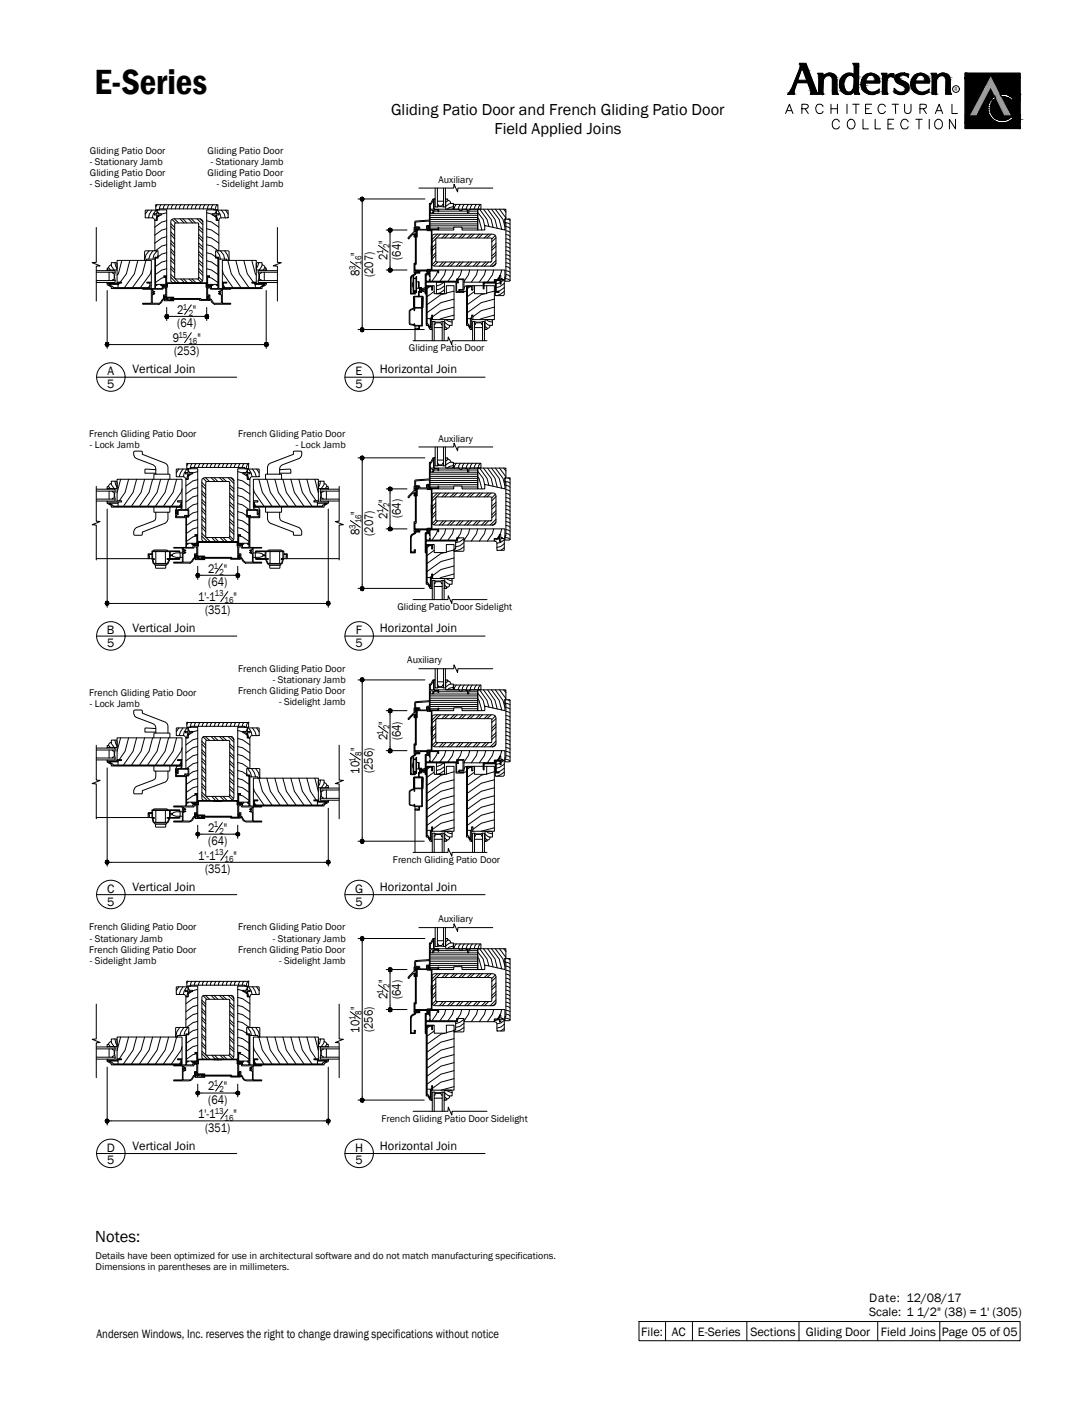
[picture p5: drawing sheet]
<svg xmlns="http://www.w3.org/2000/svg" width="216mm" height="279mm" viewBox="0 0 216 279" stroke-linecap="round" stroke-linejoin="round" font-family="sans-serif">
<defs><g id="words">
<text font-size="7.1" x="18.7" y="18.7">E-Series</text>
<text font-size="3.3" x="18.9" y="246.4">Notes:</text>
<g font-size="3.2">
<text x="77.6" y="22.8">Gliding Patio Door and French Gliding Patio Door</text>
<text x="98.1" y="26.5">Field Applied Joins</text>
</g>
<g font-size="2.5">
<text x="71.4" y="50.8" transform="rotate(-90 71.4 50.8)">&quot;</text>
<text x="76.9" y="51.5" transform="rotate(-90 76.9 51.5)">2</text>
<text x="76.9" y="48.4" transform="rotate(-90 76.9 48.4)">&quot;</text>
<text x="79.6" y="51.5" transform="rotate(-90 79.6 51.5)">(64)</text>
<text x="71.4" y="54.8" transform="rotate(-90 71.4 54.8)">8</text>
<text x="74" y="55" transform="rotate(-90 74 55)">(207)</text>
<text x="35.2" y="62.3">2</text>
<text x="35.2" y="64.9">(64)</text>
<text x="38.3" y="62.3">&quot;</text>
<text x="34.3" y="67.9">9</text>
<text x="34.5" y="70.5">(253)</text>
<text x="39.2" y="67.9">&quot;</text>
<text x="21.3" y="76.9">5</text>
<text x="21.3" y="74.4">A</text>
<text x="26.3" y="74.1">Vertical Join</text>
<text x="70.5" y="74.4">E</text>
<text x="70.5" y="76.9">5</text>
<text x="75.4" y="74.1">Horizontal Join</text>
<text x="76.9" y="99.7" transform="rotate(-90 76.9 99.7)">&quot;</text>
<text x="71.4" y="106.2" transform="rotate(-90 71.4 106.2)">8</text>
<text x="71.4" y="102.2" transform="rotate(-90 71.4 102.2)">&quot;</text>
<text x="74" y="106.3" transform="rotate(-90 74 106.3)">(207)</text>
<text x="76.9" y="102.9" transform="rotate(-90 76.9 102.9)">2</text>
<text x="79.6" y="102.9" transform="rotate(-90 79.6 102.9)">(64)</text>
<text x="41.3" y="113.7">2</text>
<text x="44.4" y="113.7">&quot;</text>
<text x="39.3" y="119.2">1'-1</text>
<text x="41.3" y="116.3">(64)</text>
<text x="46.3" y="119.2">&quot;</text>
<text x="21.2" y="125.8">B</text>
<text x="26.3" y="125.4">Vertical Join</text>
<text x="40.7" y="121.8">(351)</text>
<text x="70.6" y="125.8">F</text>
<text x="75.4" y="125.4">Horizontal Join</text>
<text x="21.3" y="128.3">5</text>
<text x="70.5" y="128.3">5</text>
<text x="76.9" y="143.8" transform="rotate(-90 76.9 143.8)">&quot;</text>
<text x="71.4" y="149.1" transform="rotate(-90 71.4 149.1)">&quot;</text>
<text x="76.9" y="146.9" transform="rotate(-90 76.9 146.9)">2</text>
<text x="79.6" y="146.9" transform="rotate(-90 79.6 146.9)">(64)</text>
<text x="71.4" y="153.5" transform="rotate(-90 71.4 153.5)">10</text>
<text x="74" y="153.5" transform="rotate(-90 74 153.5)">(256)</text>
<text x="41.3" y="165">2</text>
<text x="41.3" y="167.6">(64)</text>
<text x="44.4" y="165">&quot;</text>
<text x="39.3" y="170.6">1'-1</text>
<text x="40.7" y="173.2">(351)</text>
<text x="46.3" y="170.6">&quot;</text>
<text x="21.3" y="177.2">C</text>
<text x="21.3" y="179.7">5</text>
<text x="26.3" y="176.8">Vertical Join</text>
<text x="70.5" y="177.2">G</text>
<text x="70.5" y="179.7">5</text>
<text x="75.4" y="176.8">Horizontal Join</text>
<text x="76.9" y="195.1" transform="rotate(-90 76.9 195.1)">&quot;</text>
<text x="71.4" y="200.5" transform="rotate(-90 71.4 200.5)">&quot;</text>
<text x="76.9" y="198.3" transform="rotate(-90 76.9 198.3)">2</text>
<text x="79.6" y="198.3" transform="rotate(-90 79.6 198.3)">(64)</text>
<text x="71.4" y="204.9" transform="rotate(-90 71.4 204.9)">10</text>
<text x="74" y="204.8" transform="rotate(-90 74 204.8)">(256)</text>
<text x="39.3" y="221.9">1'-1</text>
<text x="41.3" y="216.4">2</text>
<text x="41.3" y="219">(64)</text>
<text x="44.4" y="216.4">&quot;</text>
<text x="46.3" y="221.9">&quot;</text>
<text x="40.7" y="224.6">(351)</text>
<text x="21.2" y="228.5">D</text>
<text x="21.3" y="231.1">5</text>
<text x="26.3" y="228.1">Vertical Join</text>
<text x="70.5" y="228.5">H</text>
<text x="70.5" y="231.1">5</text>
<text x="75.4" y="228.1">Horizontal Join</text>
<text x="172.5" y="258.3">Date: 12/08/17</text>
<text x="172.5" y="261.1">Scale: 1 1/2&quot; (38) = 1' (305)</text>
<text x="19.2" y="265.6">Andersen Windows, Inc. reserves the right to change drawing specifications without notice</text>
<text x="127.2" y="265">File:</text>
<text x="133.3" y="265">AC</text>
<text x="138.5" y="265">E-Series</text>
<text x="148.9" y="265">Sections</text>
<text x="159.9" y="265">Gliding Door</text>
<text x="174.8" y="265">Field Joins</text>
<text x="186.9" y="265">Page 05 of 05</text>
</g>
<g font-size="2">
<text x="17.8" y="30.5">Gliding Patio Door</text>
<text x="17.8" y="32.8">- Stationary Jamb</text>
<text x="17.8" y="35">Gliding Patio Door</text>
<text x="41.2" y="30.5">Gliding Patio Door</text>
<text x="41.2" y="35">Gliding Patio Door</text>
<text x="41.8" y="32.8">- Stationary Jamb</text>
<text x="17.8" y="37.2">- Sidelight Jamb</text>
<text x="43" y="37.2">- Sidelight Jamb</text>
<text x="87" y="36.2">Auxiliary</text>
<text x="81.1" y="69.7">Gliding Patio Door</text>
<text x="17.7" y="86.7">French Gliding Patio Door</text>
<text x="17.8" y="88.9">- Lock Jamb</text>
<text x="47.2" y="86.7">French Gliding Patio Door</text>
<text x="58.7" y="88.9">- Lock Jamb</text>
<text x="87" y="87.6">Auxiliary</text>
<text x="78.9" y="121">Gliding Patio Door Sidelight</text>
<text x="80.8" y="131.6">Auxiliary</text>
<text x="47.2" y="133.3">French Gliding Patio Door</text>
<text x="47.2" y="137.7">French Gliding Patio Door</text>
<text x="54.2" y="135.5">- Stationary Jamb</text>
<text x="17.7" y="138.1">French Gliding Patio Door</text>
<text x="17.8" y="140.3">- Lock Jamb</text>
<text x="55.4" y="139.9">- Sidelight Jamb</text>
<text x="78" y="171.2">French Gliding Patio Door</text>
<text x="17.7" y="184.6">French Gliding Patio Door</text>
<text x="47.2" y="184.6">French Gliding Patio Door</text>
<text x="87" y="183">Auxiliary</text>
<text x="17.7" y="189.1">French Gliding Patio Door</text>
<text x="17.8" y="186.9">- Stationary Jamb</text>
<text x="17.8" y="191.3">- Sidelight Jamb</text>
<text x="47.2" y="189.1">French Gliding Patio Door</text>
<text x="54.2" y="186.9">- Stationary Jamb</text>
<text x="55.4" y="191.3">- Sidelight Jamb</text>
<text x="75.7" y="222.6">French Gliding Patio Door Sidelight</text>
<text x="19" y="249.9">Details have been optimized for use in architectural software and do not match manufacturing specifications.</text>
<text x="19" y="252.1">Dimensions in parentheses are in millimeters.</text>
</g>
<g font-size="1.8">
<text x="70.5" y="53.6" transform="rotate(-90 70.5 53.6)">3</text>
<text x="71.7" y="52.5" transform="rotate(-90 71.7 52.5)">16</text>
<text x="76.1" y="50.4" transform="rotate(-90 76.1 50.4)">1</text>
<text x="77.3" y="49.3" transform="rotate(-90 77.3 49.3)">2</text>
<text x="36.3" y="61.5">1</text>
<text x="37.5" y="62.7">2</text>
<text x="35.4" y="67">15</text>
<text x="37.4" y="68.2">16</text>
<text x="76.1" y="101.8" transform="rotate(-90 76.1 101.8)">1</text>
<text x="77.3" y="100.6" transform="rotate(-90 77.3 100.6)">2</text>
<text x="70.5" y="105" transform="rotate(-90 70.5 105)">3</text>
<text x="71.7" y="103.9" transform="rotate(-90 71.7 103.9)">16</text>
<text x="42.4" y="112.8">1</text>
<text x="42.6" y="118.3">13</text>
<text x="43.6" y="114">2</text>
<text x="44.6" y="119.6">16</text>
<text x="71.7" y="150" transform="rotate(-90 71.7 150)">8</text>
<text x="76.1" y="145.8" transform="rotate(-90 76.1 145.8)">1</text>
<text x="77.3" y="144.6" transform="rotate(-90 77.3 144.6)">2</text>
<text x="70.5" y="151.2" transform="rotate(-90 70.5 151.2)">1</text>
<text x="42.4" y="164.2">1</text>
<text x="43.6" y="165.4">2</text>
<text x="42.6" y="169.7">13</text>
<text x="44.6" y="171">16</text>
<text x="76.1" y="197.2" transform="rotate(-90 76.1 197.2)">1</text>
<text x="77.3" y="196" transform="rotate(-90 77.3 196)">2</text>
<text x="70.5" y="202.5" transform="rotate(-90 70.5 202.5)">1</text>
<text x="71.7" y="201.3" transform="rotate(-90 71.7 201.3)">8</text>
<text x="42.4" y="215.6">1</text>
<text x="42.6" y="221.1">13</text>
<text x="43.6" y="216.8">2</text>
<text x="44.6" y="222.4">16</text>
</g>
<text font-size="1.1" x="189.4" y="18.1">R</text>
</g></defs>
<!-- layer: A-ANNO-TEXT -->
<g fill="none" stroke="#000" stroke-width=".2">
<path d="M158.6 12.6h1.3l2.5 6.1h-1.6l.1-.6-.6-1.7h-2.1l-.5 1.5v.8h-1.4l.9-1.3 1.5-3.8v-.9zM158.7 12.7h1.2l2.3 6h-1.3l.1-.6-.7-1.7h-2.2l-.6 1.5v.8h-1l.7-1.3 1.5-3.8a.79 .79 0 0 0 0-.9zM158.9 12.7h.9l2.3 5.9h-1.1v-.5l-.7-1.8h-2.3l-.5 1.6v.7h-.9l.7-1.2 1.5-3.8zM159.2 13.4l.9 2.5h-1.8zM159.3 13.1l.1 .8 .8 2.2h-2zM159.3 12.8l.1 .8 .9 2.5h-2.2zM162.2 14.5h1.1v.5a1.57 1.57 0 0 1 1.7-.5 1.57 1.57 0 0 1 1.1 1.4v2.1l.3 .7h-1.2v-2.9a.9 .9 0 0 0-1.1-.8 .9 .9 0 0 0-.7 1.1l-.1 2.2 .1 .4h-1l.1-3.6zM162.4 14.6h.9v.6a1.55 1.55 0 0 1 1.6-.6 1.55 1.55 0 0 1 1.1 1.3v2.1l.2 .7h-1l.1-2.9a.99 .99 0 0 0-1.1-.9 .99 .99 0 0 0-.9 1.2v2.6h-.8l.1-3.6zM162.5 14.7h.7v.7a1.54 1.54 0 0 1 2.7 .1v2.5l.2 .6h-.8v-2.8a1.06 1.06 0 0 0-1.1-1 1.06 1.06 0 0 0-.9 1.3v2.5h-.7v-3.5zM167.8 15.2a1.02 1.02 0 0 1 1.8 .3v1.6a1.31 1.31 0 0 1-1.5 1.3 2.32 2.32 0 0 1-.3-3.2zM167.9 15.3a.94 .94 0 0 1 1.6 .2v1.6a1.46 1.46 0 0 1-1.1 1.3 1.97 1.97 0 0 1-.5-3.1zM168 15.4a.87 .87 0 0 1 1.3-.1 3.3 3.3 0 0 1-.3 2.8 .86 .86 0 0 1-1.1 0 2.19 2.19 0 0 1 .1-2.7z"/>
<path d="M169.2 12.6h1.2v5.5l.2 .6h-1.1v-.7a1.56 1.56 0 0 1-1.6 .8 1.56 1.56 0 0 1-1.3-1.4 2.08 2.08 0 0 1 .5-2.3 2.08 2.08 0 0 1 2.4-.3v-1.6zM169.3 12.7h1.1l-.1 5.4 .2 .6h-.9v-1.1l-.4 .7a1.5 1.5 0 0 1-2.5-.9 2.02 2.02 0 0 1 .3-2.1 2.02 2.02 0 0 1 2-.6l.5 .2 .1-1.7zM169.5 12.7h.8l-.1 5.4 .2 .5h-.7v-1.2l-.5 .9a1.46 1.46 0 0 1-2.4-.9 1.95 1.95 0 0 1 2.2-2.7l.6 .3 .1-1.8zM171.3 15.3a1.81 1.81 0 0 1 2.1-.7 1.81 1.81 0 0 1 1.2 1.9h-2.8a1.45 1.45 0 0 0 .6 1.6 1.45 1.45 0 0 0 1.7-.1l.4-.4-.1 .7a2.21 2.21 0 0 1-2.9-.1 2.21 2.21 0 0 1-.2-2.9zM171.3 15.3a1.79 1.79 0 0 1 2-.7 1.79 1.79 0 0 1 1.3 1.7l-.1 .1h-2.8a1.58 1.58 0 0 0 .8 1.8 1.58 1.58 0 0 0 1.9-.4v.5a2.15 2.15 0 0 1-2.9-.2 2.15 2.15 0 0 1-.2-2.8zM171.4 15.4a1.65 1.65 0 0 1 1.9-.8 1.65 1.65 0 0 1 1.1 1.8h-2.8a1.64 1.64 0 0 0 .8 1.8 1.64 1.64 0 0 0 1.9-.2v.3a2.09 2.09 0 0 1-2.7-.2 2.09 2.09 0 0 1-.2-2.7zM172.1 15a1.03 1.03 0 0 1 1.2-.1 1.03 1.03 0 0 1 .5 1.2l-.5 .1h-1.7zM172.1 15.1a.94 .94 0 0 1 1.2-.2 .94 .94 0 0 1 .4 1.1l-.4 .2h-1.6l.1-.7zM172.2 15.2a.81 .81 0 0 1 1.1-.2 .81 .81 0 0 1 .2 1.1h-1.7zM174.9 14.5h1.1v.7l.8-.6 .6 .1-.1 .8-.3-.3a.87 .87 0 0 0-1 1v1.9l.2 .6h-1.1v-3.5zM175 14.6h1v.8a1.18 1.18 0 0 1 1.3-.7v.6a.86 .86 0 0 0-1 0 .86 .86 0 0 0-.3 .9v1.9l.1 .6h-1l.1-3.5zM175.1 14.7h.8v.9a1.38 1.38 0 0 1 1.1-.9h.2v.5a.94 .94 0 0 0-1 .1 .94 .94 0 0 0-.3 .9l.1 2.4h-.8l.1-3.4z"/>
<path d="M177.7 15a2.31 2.31 0 0 1 2.6-.3v.7a1.18 1.18 0 0 0-1.8-.2 .48 .48 0 0 0 .4 .7l.5 .2a1.37 1.37 0 0 1 1 1.7 1.37 1.37 0 0 1-1.7 1l-1.3-.4v-.9a1.57 1.57 0 0 0 2 .6l.3-.4-.3-.6a2.69 2.69 0 0 1-1.7-.9l-.2-.5zM177.9 15a2.51 2.51 0 0 1 2.2-.2v.3a1.37 1.37 0 0 0-1.8 .1 .73 .73 0 0 0 .5 .8l.5 .2a1.26 1.26 0 0 1 .9 1.7 1.26 1.26 0 0 1-1.8 .7l-.9-.3 .1-.4a1.29 1.29 0 0 0 2.2 0v-.4a.92 .92 0 0 0-.7-.7 1.72 1.72 0 0 1-1.4-.9v-.4zM177.9 14.8l1.2-.3 .8 .2h.3v.5a1.28 1.28 0 0 0-1.8 0 1.31 1.31 0 0 0 1.2 1.1 1.3 1.3 0 0 1 .6 1.6 1.3 1.3 0 0 1-1.5 .8l-1.2-.4v-.6a1.26 1.26 0 0 0 2.2 .2l.1-.4-.4-.4a2.36 2.36 0 0 1-1.8-1.4l.1-.5zM181.2 15.3a1.74 1.74 0 0 1 2.1-.7 1.74 1.74 0 0 1 1.1 1.8h-2.9a1.59 1.59 0 0 0 .9 1.8 1.59 1.59 0 0 0 1.9-.4l-.1 .5a2.12 2.12 0 0 1-2.8-.2 2.12 2.12 0 0 1-.2-2.8zM181.3 15.4a1.65 1.65 0 0 1 1.9-.8 1.65 1.65 0 0 1 1.1 1.8h-2.8a1.67 1.67 0 0 0 .7 1.8 1.67 1.67 0 0 0 2-.2l-.1 .3a2.06 2.06 0 0 1-2.7-.2 2.06 2.06 0 0 1-.1-2.7zM181.5 14.8a1.82 1.82 0 0 1 2-.1 1.82 1.82 0 0 1 1 1.8h-2.9a1.54 1.54 0 0 0 .9 1.7 1.54 1.54 0 0 0 1.9-.6l-.1 .7a2.24 2.24 0 0 1-3.1-.3 2.24 2.24 0 0 1 .3-3.2zM182 15a.95 .95 0 0 1 1.3-.1 .95 .95 0 0 1 .2 1.3h-2zM182 15.1a.87 .87 0 0 1 1.2-.1 .87 .87 0 0 1 .2 1.1l-1.9 .1zM182.1 15.2a.81 .81 0 0 1 1.1-.2 .81 .81 0 0 1 .2 1.1h-1.7zM184.7 14.5h1.2l-.1 .5a1.57 1.57 0 0 1 1.7-.5 1.57 1.57 0 0 1 1.1 1.4v2.1l.2 .7h-1.2l.1-2.9a.93 .93 0 0 0-1-.8 .93 .93 0 0 0-.8 1.1v2.6h-1l.1-3.6zM184.8 14.6h.9v.6a1.7 1.7 0 0 1 2.5-.2l.3 .9v2.1l.2 .7h-1l.1-2.9a.99 .99 0 0 0-1.2-.9 .99 .99 0 0 0-.8 1.2l-.1 2.2 .2 .4h-.9v-3.6zM185 14.7h.7v.7a1.54 1.54 0 0 1 2.7 .1l.2 3.1h-.8v-2.8a1.06 1.06 0 0 0-1.2-1 1.06 1.06 0 0 0-.9 1.3v2.5h-.6v-3.5z"/>
<path d="M191.5 14.5h10.9v11h-10.9zM196.7 19.7l.7-.7 .2 .5a2.37 2.37 0 0 0-.5 3.6 2.37 2.37 0 0 0 3.6-.1l.4 .4a2.86 2.86 0 0 1-4.1 .3 2.86 2.86 0 0 1-.3-4zM198.4 18.7a2.7 2.7 0 0 1 2.6 .9l-.3 .4a2.27 2.27 0 0 0-2-.8zM155.9 22.5l.7-1.8 .7 1.8M156.2 22h.9M159.1 21.6l1.1-.2 .2-.4-.2-.2-1.1-.1v1.8M159.8 21.6l.6 .9M163.3 21.1a.78 .78 0 0 0-1-.4 .78 .78 0 0 0-.4 1.1 .72 .72 0 0 0 .6 .7 .72 .72 0 0 0 .8-.4M164.9 20.7v1.8M164.9 21.6h1.3M166.2 20.7v1.8M166.6 24.2a.65 .65 0 0 0-1.1-.4 .9 .9 0 0 0-.3 1.3 .9 .9 0 0 0 1.3 .2l.1-.2"/>
<path d="M168.1 20.7v1.8M168.3 24l.2-.2a.92 .92 0 0 1 1.1 .4 .92 .92 0 0 1-.1 1.1 .88 .88 0 0 1-1.3-.1 .88 .88 0 0 1 .1-1.2zM169.2 20.7h1.3M169.9 20.7v1.8M171.3 23.7v1.9h1M171.8 21.6h.7M173 20.7h-1.2v1.8h1.2M173.7 23.7v1.9h1M175.7 21.1a.76 .76 0 0 0-.8-.4 .76 .76 0 0 0-.7 .7v.4a.76 .76 0 0 0 .7 .7 .76 .76 0 0 0 .8-.4M176.2 24.6h.7M177 20.7h1.3M177.3 23.7h-1.1v1.9h1.1"/>
<path d="M177.7 20.7v1.8M179.5 20.7v1.3a.65 .65 0 0 0 .6 .5 .65 .65 0 0 0 .7-.5v-1.3M180.2 24.2a.75 .75 0 0 0-.8-.5 .75 .75 0 0 0-.7 .7v.5a.76 .76 0 0 0 .7 .7 .76 .76 0 0 0 .8-.5M181.7 23.7h1.3M182.4 23.7v1.9M182.6 21.6h.8l.4-.2v-.6l-1.2-.1v1.8M183.2 21.6l.6 .9M184.4 23.7v1.9M185.6 22.5l.8-1.8 .7 1.8M185.7 24a.81 .81 0 0 1 1-.1 .81 .81 0 0 1 .3 1 .81 .81 0 0 1-1 .7 .81 .81 0 0 1-.5-1.2zM185.9 22h.9M188.9 20.7v1.8h1.1"/>
<path d="M189.6 23.7v1.9l-1.2-1.9v1.9M19.2 74.9h27.8M68.4 74.9h27.9M19.2 126.2h27.8M68.4 126.2h27.9M19.2 177.5h27.8M68.4 177.5h27.9M19.2 228.9h27.8M68.4 228.9h27.9M126.8 262.2h75.6v3.9h-75.6zM132.1 262.2v3.9M137.4 262.2v3.9"/>
<path d="M148.2 262.2v3.9M158.6 262.2v3.9M174.2 262.2v3.9M186.5 262.2v3.9"/>
<circle cx="189.7" cy="17.7" r=".67"/>
<circle cx="22" cy="74.8" r="2.83"/>
<circle cx="71.3" cy="74.8" r="2.83"/>
<circle cx="22" cy="126.2" r="2.83"/>
<circle cx="71.3" cy="126.2" r="2.83"/>
<circle cx="22" cy="177.5" r="2.83"/>
<circle cx="71.3" cy="177.5" r="2.83"/>
<circle cx="22" cy="228.9" r="2.83"/>
<circle cx="71.3" cy="228.9" r="2.83"/>
</g>
<g fill="#000" stroke="#000" stroke-width=".2">
<path d="M164.5 14.7h.3zM174.2 18.1l.1-.1zM178.5 14.7h1.4zM178.6 18.7h.5zM179.1 14.6l.2 .1zM184.1 18.1l.1-.1zM186.9 14.7h.4zM196.6 17.2l.7 1.5h-1.5zM198.7 19.2h.4zM198.4 23.9h.9zM201.5 24.6l.1 .4h-.1zM201.5 24.6h.4l-.2 .4z"/>
<path d="M202 24.6v.4h-.1z"/>
<path d="M156.8 18.3l.7 .1-.1-.1zM156.8 18.3l.7 .1h-.7z"/>
<path d="M157.1 17.9l.4 .1zM157.1 17.9l.4 .1z"/>
<path d="M157 18l.4 .3 .1-.3zM157 18l.4 .3h-.6z"/>
<path d="M156.8 18.4l.7 .2v-.2zM156.8 18.4l.7 .2h-.9z"/>
<path d="M157.3 17.4l.2 .5 .2-.5zM157.3 17.4l.2 .5h-.4z"/>
<path d="M157.7 16.3v1.1l.3-1.1zM157.7 16.3v1.1h-.4z"/>
<path d="M158.8 13.6l-.7 2.5 .8-2.5zM158.8 13.6l-.7 2.5h-.3z"/>
<path d="M158.9 13.3v.3l.2-.3zM158.9 13.3v.3h-.1z"/>
<path d="M158.9 12.9l.2 .4 .1-.4zM158.9 12.9l.2 .4h-.2z"/>
<path d="M158.9 12.8l.3 .1 .1-.1zM158.9 12.8l.3 .1z"/>
<path d="M158.9 12.7l1 .1zM158.9 12.7l1 .1z"/>
<path d="M159.3 12.8l.6 .1v-.1zM159.3 12.8l.6 .1h-.6z"/>
<path d="M159.3 12.9l.8 .7-.2-.7zM159.3 12.9l.8 .7h-.7z"/>
<path d="M159.4 13.6l.9 .3-.2-.3zM159.4 13.6l.9 .3h-.8z"/>
<path d="M159.5 13.9l1.7 2.2-.9-2.2zM159.5 13.9l1.7 2.2h-.9z"/>
<path d="M157.8 16.1l3.4 .2v-.2zM157.8 16.1l3.4 .2h-3.5z"/>
<path d="M160.3 16.3l1.6 1.8-.7-1.8zM160.3 16.3l1.6 1.8h-.9z"/>
<path d="M161 18.1l1 .2-.1-.2zM161 18.1l1 .2h-1z"/>
<path d="M161 18.3l1 .2v-.2zM161 18.3l1 .2h-1z"/>
<path d="M161 18.5l1.1 .1-.1-.1zM161 18.5l1.1 .1h-1.1z"/>
<path d="M162.5 14.7l.7 .1v-.1zM162.5 14.7l.7 .1h-.6z"/>
<path d="M162.6 14.8l.6 .3v-.3zM162.6 14.8l.6 .3h-.6z"/>
<path d="M162.6 15.1l.6 .3v-.3zM162.6 15.1l.6 .3h-.6z"/>
<path d="M162.6 18.4l.7 .2-.1-.2zM162.6 18.4l.7 .2h-.7z"/>
<path d="M162.6 16.1l.6 2.3 .1-2.3zM162.6 16.1l.6 2.3h-.6z"/>
<path d="M162.6 15.6l.7 .5v-.5zM162.6 15.6l.7 .5h-.7z"/>
<path d="M162.6 15.4l.7 .2 .2-.2zM162.6 15.4l.7 .2h-.7z"/>
<path d="M163.3 15.2l.2 .2 .1-.2zM163.2 15.4l.1-.2 .2 .2z"/>
<path d="M163.8 14.8h1.7zM163.8 14.8h1.7z"/>
<path d="M163.7 15l-.1 .2 .3-.2zM163.3 15.2l.4-.2-.1 .2z"/>
<path d="M164.1 14.7h1.1zM164.1 14.7h1.1z"/>
<path d="M163.8 14.9h.5zM163.8 14.9h.5z"/>
<path d="M163.8 14.9h.5zM163.8 14.9l.1 .1z"/>
<path d="M163.8 14.8h.6zM163.8 14.8l.5 .1z"/>
<path d="M164.5 14.7h.7zM164.1 14.7h1.1z"/>
<path d="M164.1 14.7l1.4 .1zM163.8 14.8l.3-.1 1.4 .1z"/>
<path d="M164.4 14.8l1.1 .1zM164.4 14.8l1.1 .1z"/>
<path d="M164.5 14.9h1zM164.5 14.9h1z"/>
<path d="M164.8 14.9l.9 .1-.2-.1zM164.8 14.9l.9 .1h-.8z"/>
<path d="M164.9 15l.8 .1zM164.9 15l.8 .1z"/>
<path d="M165.1 15.1l.7 .2-.1-.2zM165.1 15.1l.7 .2h-.6z"/>
<path d="M165.2 15.3l.7 .1-.1-.1zM165.2 15.3l.7 .1h-.6z"/>
<path d="M165.3 15.4l.6 .1v-.1zM165.3 15.4l.6 .1h-.6z"/>
<path d="M165.3 15.5l.6 .3v-.3zM165.3 15.5l.6 .3h-.6z"/>
<path d="M165.3 15.8l.6 .1zM165.3 15.8l.6 .1z"/>
<path d="M165.3 15.9l.6 2.1v-2.1zM165.3 15.9l.6 2.1h-.6z"/>
<path d="M165.3 18l.7 .5-.1-.5zM165.3 18l.7 .5h-.7z"/>
<path d="M165.3 18.5l.8 .1-.1-.1zM165.3 18.5l.8 .1h-.8z"/>
<path d="M167.3 15.2h.5zM167.3 15.2h.5z"/>
<path d="M166.7 16.7l.6 .1v-.1zM166.7 16.7l.6 .1h-.6z"/>
<path d="M166.7 16.8l.7 .6-.1-.6zM166.7 16.8l.7 .6h-.6z"/>
<path d="M166.7 16.2l.6 .5 .1-.5zM166.7 16.2l.6 .5h-.6z"/>
<path d="M166.8 17.4h.6zM166.8 17.4h.6z"/>
<path d="M166.8 15.9l.6 .3v-.3zM166.8 15.9l.6 .3h-.7z"/>
<path d="M166.8 17.4l.9 .6-.3-.6zM166.8 17.4l.9 .6h-.6z"/>
<path d="M166.9 15.7l.5 .2 .2-.2zM166.9 15.7l.5 .2h-.6z"/>
<path d="M167.6 18.5h.8zM167.6 18.5h.8z"/>
<path d="M167.1 18l.7 .1-.1-.1zM167.1 18l.7 .1h-.5z"/>
<path d="M167.3 18.1l.7 .2-.2-.2zM167.3 18.1l.7 .2h-.6z"/>
<path d="M167.3 15.2l.3 .5 .2-.5zM167.3 15.2l.3 .5h-.7z"/>
<path d="M167.4 18.3l.7 .1zM167.4 18.3l.7 .1z"/>
<path d="M167.5 18.4l.9 .1zM167.5 18.4l.9 .1z"/>
<path d="M167.6 14.9l.2 .3 .5-.3zM167.6 14.9l.2 .3h-.5z"/>
<path d="M167.6 14.9h.8zM167.6 14.9h.7z"/>
<path d="M168.5 14.6l.4 .1zM168.1 14.7h.8z"/>
<path d="M167.8 14.8h1zM167.6 14.9h.8z"/>
<path d="M167.8 18.5l1 .1zM167.8 18.5l1 .1z"/>
<path d="M167.9 18.6h.9zM167.9 18.6l.4 .1z"/>
<path d="M168.1 14.7h.9zM168.1 14.7h.9z"/>
<path d="M168.5 18.5h.4zM168.4 18.5h.5z"/>
<path d="M167.6 18.5h1.3zM167.6 18.5h1.2z"/>
<path d="M168 14.7l1.2 .1-.2-.1zM167.8 14.8l.2-.1 1.2 .1z"/>
<path d="M168.8 18.4h.2zM168.5 18.5h.4z"/>
<path d="M168.9 18.3l.1 .1 .2-.1zM168.9 18.3l.1 .1h-.2z"/>
<path d="M168.8 14.8l.6 .1zM168.8 14.8l.6 .1z"/>
<path d="M169.1 18.1l.1 .2v-.2zM168.9 18.3l.2-.2 .1 .2z"/>
<path d="M169.3 15h.3zM169.3 15h.3z"/>
<path d="M169.2 14.9l.4 .1zM169.2 14.9l.4 .1z"/>
<path d="M169.5 17.4h.2zM169.5 17.4h.2z"/>
<path d="M169.4 17.7l-.2 .4 .3-.4zM169.4 17.7l-.2 .4h-.1z"/>
<path d="M169.6 15h.6zM169.6 15h.6z"/>
<path d="M169.7 17.4h.5zM169.7 17.4h.5z"/>
<path d="M169.5 17.4v.3l.2-.3zM169.5 17.4v.3h-.1z"/>
<path d="M169.3 15l.9 .2v-.2zM169.3 15l.9 .2h-.7z"/>
<path d="M169.5 15.2l.7 .3v-.3zM169.5 15.2l.7 .3h-.6z"/>
<path d="M169.6 15.5l.6 1.6v-1.6zM169.6 15.5l.6 1.6h-.6z"/>
<path d="M169.6 17.1l.6 .3v-.3zM169.6 17.1l.6 .3h-.7z"/>
<path d="M169.7 17.4l.5 .7v-.7zM169.7 17.4l.5 .7h-.5z"/>
<path d="M169.7 18.1l.6 .4-.1-.4zM169.7 18.1l.6 .4h-.6z"/>
<path d="M169.5 12.7l.8 .1zM169.5 12.7l.8 .1z"/>
<path d="M169.5 12.8l.8 .4v-.4zM169.5 12.8l.8 .4h-.6z"/>
<path d="M169.7 13.2l.5 1.8 .1-1.8zM169.7 13.2l.5 1.8h-.6z"/>
<path d="M169.7 18.5l.7 .1-.1-.1zM169.7 18.5l.7 .1h-.7z"/>
<path d="M171 16.3h3.4zM171 16.3h3.4z"/>
<path d="M171 16.8l.6 .1v-.1zM171 16.8l.6 .1h-.6z"/>
<path d="M171 16.9l.6 .4v-.4zM171 16.9l.6 .4h-.5z"/>
<path d="M171.6 18.1h.5zM171.6 18.1h.5z"/>
<path d="M171 16.4l.6 .4v-.4zM171 16.4l.6 .4h-.6z"/>
<path d="M171.1 17.3h.5zM171.1 17.3h.5z"/>
<path d="M171.1 17.3l.7 .4-.2-.4zM171.1 17.3l.7 .4h-.5z"/>
<path d="M171.1 15.9l.5 .3 .1-.3zM171.1 15.9l.5 .3h-.6z"/>
<path d="M171.3 15.5l.4 .4 .1-.4zM171.3 15.5l.4 .4h-.6z"/>
<path d="M171.3 17.7l.5 .1zM171.3 17.7l.5 .1z"/>
<path d="M171.3 17.8l.8 .3-.3-.3zM171.3 17.8l.8 .3h-.5z"/>
<path d="M171.4 15.4l.4 .1 .1-.1zM171.4 15.4l.4 .1h-.5z"/>
<path d="M171.7 15l.2 .4 .2-.4zM171.7 15l.2 .4h-.5z"/>
<path d="M171.6 18.1l.9 .2-.4-.2zM171.6 18.1l.9 .2h-.7z"/>
<path d="M172.3 14.7h1zM172.3 14.7h1z"/>
<path d="M171.8 15h.5zM171.8 15h.3z"/>
<path d="M172.1 14.8l.2 .2 .2-.2zM171.8 15l.3-.2 .2 .2z"/>
<path d="M171.8 18.3h.9zM171.8 18.3h.9z"/>
<path d="M172 18.3l.9 .1zM172 18.3l.9 .1z"/>
<path d="M172.2 14.7l.3 .1 .4-.1zM172.2 14.7l.3 .1h-.4z"/>
<path d="M172.1 18.4h1.2zM172.1 18.4h1.2z"/>
<path d="M172.8 14.7h.5zM172.3 14.7h1z"/>
<path d="M172.3 14.7h1.1zM172.2 14.7h1.2z"/>
<path d="M172.7 18.6h.6zM172.7 18.6l.2 .1z"/>
<path d="M172.9 14.7l.7 .1zM172.9 14.7l.7 .1z"/>
<path d="M173.3 14.8l.5 .1zM173.3 14.8l.5 .1z"/>
<path d="M172.4 18.5h1.2zM172.4 18.5l.9 .1z"/>
<path d="M173.4 14.9l.5 .1zM173.4 14.9l.5 .1z"/>
<path d="M173.8 16.1h.6zM173.8 16.1h.6z"/>
<path d="M172.2 18.5h1.7zM172.2 18.5h1.4z"/>
<path d="M173.5 15l.6 .2-.2-.2zM173.5 15l.6 .2h-.4z"/>
<path d="M173.3 18.4h.7zM173.3 18.4h.7z"/>
<path d="M172.1 18.4h1.9zM172.1 18.4l1.8 .1z"/>
<path d="M173.7 15.2l.5 .2-.1-.2zM173.7 15.2l.5 .2h-.5z"/>
<path d="M173.7 18.3h.5zM173.3 18.4h.7z"/>
<path d="M173.7 15.4l.6 .2-.1-.2zM173.7 15.4l.6 .2h-.5z"/>
<path d="M173.8 15.6l.6 .3-.1-.3zM173.8 15.6l.6 .3h-.5z"/>
<path d="M174.2 18.1l.1 .2v-.2zM173.9 18.3l.3-.2 .1 .2z"/>
<path d="M173.9 18.3h.4zM173.7 18.3h.5z"/>
<path d="M173.9 15.9l.5 .2v-.2zM173.9 15.9l.5 .2h-.6z"/>
<path d="M173.8 16.1l.6 .1v-.1zM173.6 16.2l.2-.1 .6 .1z"/>
<path d="M173.6 16.2h.8zM173.3 16.2h1.1z"/>
<path d="M171 16.2l3.4 .1zM171 16.2l3.4 .1z"/>
<path d="M171 16.3l3.4 .1zM171 16.3l3.4 .1z"/>
<path d="M175.1 14.7l.8 .1zM175.1 14.7l.8 .1z"/>
<path d="M175.2 14.8l.7 .4v-.4zM175.2 14.8l.7 .4h-.6z"/>
<path d="M175.3 15.2l.6 .4v-.4zM175.3 15.2l.6 .4h-.6z"/>
<path d="M175.3 15.9l.6 .3v-.3zM175.3 15.9l.6 .3h-.6z"/>
<path d="M175.3 16.2l.6 2v-2zM175.3 16.2l.6 2h-.7z"/>
<path d="M175.2 18.2l.8 .3-.1-.3zM175.2 18.2l.8 .3h-.8z"/>
<path d="M175.2 18.5l.8 .1v-.1zM175.2 18.5l.8 .1h-.8z"/>
<path d="M175.3 15.6l.6 .3 .1-.3zM175.3 15.6l.6 .3h-.6z"/>
<path d="M176.2 15.2l-.2 .3zM176.2 15.2l-.2 .3z"/>
<path d="M176.3 15h.5zM176.3 15h.5z"/>
<path d="M176.3 15.1v.1l.2-.1zM176.3 15.1l-.1 .1z"/>
<path d="M176.3 15h.5zM176.3 15.1h.2z"/>
<path d="M177 14.7h.2zM176.9 14.7h.3z"/>
<path d="M176.9 14.7h.3zM176.8 14.7h.4zM176.8 14.7h.4zM176.8 14.7h.4z"/>
<path d="M176.8 14.7l.4 .1v-.1zM176.6 14.8l.2-.1 .4 .1z"/>
<path d="M176.6 14.8l.6 .2v-.2zM176.4 15l.2-.2 .6 .2z"/>
<path d="M176.4 15h.8zM176.4 15h.8z"/>
<path d="M176.8 15h.4zM176.8 15h.4z"/>
<path d="M176.8 15l.4 .1zM176.8 15l.4 .1z"/>
<path d="M177 15.1l.2 .1zM177 15.1l.2 .1z"/>
<path d="M177.6 17.9l.2 .1zM177.6 17.9l.2 .1h-.2z"/>
<path d="M177.6 18l.5 .3zM177.6 18l.5 .3h-.6z"/>
<path d="M177.5 18.3h.7zM177.5 18.3h.7z"/>
<path d="M177.5 18.3l1 .1zM177.5 18.3l1 .1z"/>
<path d="M177.8 15.2h.5zM177.8 15.2h.5z"/>
<path d="M177.8 15.2l.5 .2v-.2zM177.8 15.2l.5 .2h-.6zM177.7 15.4h.6zM177.7 15.4h.6z"/>
<path d="M177.7 15.4l.6 .1v-.1zM177.7 15.4l.6 .1h-.6z"/>
<path d="M177.7 15.5l.7 .1zM177.7 15.5l.7 .1z"/>
<path d="M177.9 15l.4 .2 .1-.2zM177.9 15l.4 .2h-.5z"/>
<path d="M177.7 15.6l.7 .1v-.1zM177.7 15.6l.7 .1h-.7z"/>
<path d="M177.9 15h.5zM177.9 15h.5z"/>
<path d="M177.7 15.7l.9 .2-.2-.2zM177.7 15.7l.9 .2h-.9z"/>
<path d="M178 14.9l.4 .1 .1-.1zM178 14.9l.4 .1h-.5z"/>
<path d="M178 14.9h.6zM178 14.9h.5z"/>
<path d="M177.7 15.9h.9zM177.7 15.9h.9z"/>
<path d="M177.7 15.9l1.1 .1-.2-.1zM177.7 15.9l1.1 .1h-1z"/>
<path d="M177.8 18.4h.8zM177.8 18.4h.8z"/>
<path d="M177.8 18.4l1.1 .1zM177.8 18.4l1.1 .1z"/>
<path d="M178.6 18.7h.5zM178.7 18.7h.4z"/>
<path d="M178.2 14.8h.5zM178 14.9h.6z"/>
<path d="M178.2 14.8h.6zM178.2 14.8h.5z"/>
<path d="M177.8 16l1.2 .1-.2-.1zM177.8 16l1.2 .1h-1.1z"/>
<path d="M177.9 16.1l1.4 .1zM177.9 16.1l1.4 .1h-1.3z"/>
<path d="M178.3 14.8h.8zM178.2 14.8h.6z"/>
<path d="M178.4 18.6h.8zM178.4 18.6l.7 .1z"/>
<path d="M179.1 14.7h.3zM178.8 14.7h.6z"/>
<path d="M178.2 18.6h1.2zM178.2 18.6h1z"/>
<path d="M178.8 14.7h.7zM178.7 14.7h.8z"/>
<path d="M178 16.2h1.4zM178 16.2h1.4z"/>
<path d="M178 16.2l1.6 .2-.2-.2zM178 16.2l1.6 .2h-1.4z"/>
<path d="M178.1 18.5h1.3zM178.1 18.5l1.3 .1z"/>
<path d="M178.7 14.7h1.2zM178.5 14.7h1.4zM178.4 14.7h1.5z"/>
<path d="M178.2 16.4h1.5zM178.2 16.4h1.5z"/>
<path d="M179.1 18.5h.5zM178.9 18.5h.7z"/>
<path d="M177.9 18.5h1.7zM177.9 18.5h1.5z"/>
<path d="M178.2 16.4l1.7 .2-.2-.2zM178.2 16.4l1.7 .2h-1.4z"/>
<path d="M179.1 18.4h.6zM179.1 18.4l.5 .1z"/>
<path d="M179.3 18.3h.5zM179.1 18.4h.6z"/>
<path d="M178.4 14.7l1.7 .1zM178.3 14.8h1.8z"/>
<path d="M178.5 16.6l1.6 .1-.2-.1zM178.5 16.6l1.6 .1z"/>
<path d="M179.5 18.2h.4zM179.5 18.2h.5z"/>
<path d="M179.5 18.2l.3 .1 .1-.1zM179.3 18.3l.2-.1 .3 .1z"/>
<path d="M179.1 14.8h1zM179.1 14.8h1z"/>
<path d="M178.9 16.7l1.2 .1v-.1zM178.9 16.7l1.2 .1h-1z"/>
<path d="M179.1 16.8l1.1 .1-.1-.1zM179.1 16.8l1.1 .1z"/>
<path d="M179.7 18l.4 .1zM179.7 18l.4 .1z"/>
<path d="M179.7 18.1l.3 .1 .1-.1zM179.5 18.2l.2-.1 .3 .1z"/>
<path d="M179.3 14.8h.8zM179.3 14.8h.8z"/>
<path d="M179.4 14.8l.7 .1v-.1zM179.4 14.8l.7 .1z"/>
<path d="M179.8 14.9l.3 .1zM179.8 14.9l.3 .1z"/>
<path d="M180 15l.1 .1zM180 15l.1 .1z"/>
<path d="M179.8 17.9l.3 .1v-.1zM179.8 17.9l.3 .1h-.4z"/>
<path d="M179.3 16.9l.9 .1zM179.3 16.9l.9 .1z"/>
<path d="M179.4 17l.9 .1-.1-.1zM179.4 17l.9 .1z"/>
<path d="M179.8 17.7l.4 .1zM179.8 17.7l.4 .1z"/>
<path d="M179.8 17.8l.3 .1 .1-.1zM179.8 17.8l.3 .1h-.3z"/>
<path d="M179.6 17.1l.7 .1zM179.6 17.1l.7 .1z"/>
<path d="M179.6 17.2l.7 .1v-.1zM179.6 17.2l.7 .1h-.5z"/>
<path d="M179.8 17.3l.5 .1v-.1zM179.8 17.3l.5 .1h-.5z"/>
<path d="M179.8 17.4l.5 .1zM179.8 17.4l.5 .1z"/>
<path d="M179.8 17.5l.4 .2 .1-.2zM179.8 17.5l.4 .2h-.4z"/>
<path d="M181.4 18.1h.6zM181.4 18.1h.6z"/>
<path d="M180.8 16.4l.7 .4v-.4zM180.8 16.4l.7 .4h-.7z"/>
<path d="M180.8 16.8l.7 .1v-.1zM180.8 16.8l.7 .1h-.7z"/>
<path d="M180.8 16.9l.7 .4v-.4zM180.8 16.9l.7 .4h-.5z"/>
<path d="M181 15.9l.5 .3v-.3zM181 15.9l.5 .3h-.6z"/>
<path d="M181 17.3h.5zM181 17.3h.5z"/>
<path d="M181 17.3l.7 .4-.2-.4zM181 17.3l.7 .4h-.5z"/>
<path d="M181.2 15.5l.3 .4 .2-.4zM181.2 15.5l.3 .4h-.5z"/>
<path d="M181.2 17.7l.5 .1zM181.2 17.7l.5 .1z"/>
<path d="M181.2 17.8l.8 .3-.3-.3zM181.2 17.8l.8 .3h-.6z"/>
<path d="M181.3 15.4l.4 .1 .1-.1zM181.3 15.4l.4 .1h-.5z"/>
<path d="M181.5 15l.3 .4 .2-.4zM181.5 15l.3 .4h-.5z"/>
<path d="M181.4 18.1l1 .2-.4-.2zM181.4 18.1l1 .2h-.7z"/>
<path d="M181.7 15h.4zM181.5 15h.5z"/>
<path d="M182.2 14.7h1zM182.2 14.7h1z"/>
<path d="M181.9 14.8l.2 .2 .3-.2zM181.7 15l.2-.2 .2 .2z"/>
<path d="M181.7 18.3h.9zM181.7 18.3h.9z"/>
<path d="M181.8 18.3l.9 .1zM181.8 18.3l.9 .1z"/>
<path d="M182.7 14.7h.5zM182.2 14.7h1z"/>
<path d="M182.1 14.7l.3 .1 .3-.1zM181.9 14.8l.2-.1 .3 .1z"/>
<path d="M182.2 14.7h1.1zM182.1 14.7h1.2z"/>
<path d="M181.9 18.4h1.3zM181.9 18.4h1.3z"/>
<path d="M182.7 14.7l.7 .1zM182.7 14.7l.7 .1z"/>
<path d="M182.6 18.6h.7zM182.6 18.6l.1 .1z"/>
<path d="M183.1 14.8l.6 .1zM183.1 14.8l.6 .1z"/>
<path d="M182.2 18.5h1.2zM182.2 18.5l1.1 .1z"/>
<path d="M183.6 16.1h.7zM183.6 16.1h.7z"/>
<path d="M183.3 14.9l.5 .1zM183.3 14.9l.5 .1z"/>
<path d="M182.1 18.5h1.6zM182.1 18.5h1.3z"/>
<path d="M183.4 15l.6 .2-.2-.2zM183.4 15l.6 .2h-.5z"/>
<path d="M183.2 18.4h.6zM183.2 18.4h.7z"/>
<path d="M181.9 18.4h1.9zM181.9 18.4l1.8 .1z"/>
<path d="M183.5 15.2l.6 .2-.1-.2zM183.5 15.2l.6 .2h-.5z"/>
<path d="M183.6 18.3h.4zM183.2 18.4h.7z"/>
<path d="M183.6 15.4l.6 .2-.1-.2zM183.6 15.4l.6 .2h-.5z"/>
<path d="M183.8 18.3h.3zM183.6 18.3h.4z"/>
<path d="M183.7 15.6l.6 .3-.1-.3zM183.7 15.6l.6 .3h-.6z"/>
<path d="M184.1 18.1v.2l.1-.2zM183.8 18.3l.3-.2v.2z"/>
<path d="M183.7 15.9l.6 .2v-.2zM183.7 15.9l.6 .2h-.7z"/>
<path d="M183.6 16.1l.7 .1v-.1zM183.6 16.1l.7 .1h-.8z"/>
<path d="M183.5 16.2h.8zM183.3 16.2h1z"/>
<path d="M180.9 16.2l3.4 .1zM180.9 16.2l3.4 .1z"/>
<path d="M180.9 16.3h3.4zM180.8 16.3h3.5z"/>
<path d="M180.8 16.3l3.5 .1zM180.8 16.3l3.5 .1z"/>
<path d="M185 14.7l.7 .1v-.1zM185 14.7l.7 .1h-.7z"/>
<path d="M185 14.8l.7 .3v-.3zM185 14.8l.7 .3h-.6z"/>
<path d="M185.1 15.1l.6 .3v-.3zM185.1 15.1l.6 .3h-.6z"/>
<path d="M185.1 18.4l.6 .2v-.2zM185.1 18.4l.6 .2h-.6z"/>
<path d="M185.1 16.1l.6 2.3v-2.3zM185.1 16.1l.6 2.3h-.6z"/>
<path d="M185.1 15.6l.6 .5 .1-.5zM185.1 15.6l.6 .5h-.6z"/>
<path d="M185.1 15.4l.7 .2 .2-.2zM185.1 15.4l.7 .2h-.7z"/>
<path d="M185.8 15.2l.2 .2v-.2zM185.8 15.2l.2 .2h-.3z"/>
<path d="M186.2 15l-.2 .2 .4-.2zM185.8 15.2l.4-.2-.2 .2z"/>
<path d="M186.6 14.7h1zM186.6 14.7h1z"/>
<path d="M186.2 14.9h.5zM186.2 14.9h.6z"/>
<path d="M186.2 14.9h.5zM186.2 14.9l.2 .1z"/>
<path d="M186.3 14.8h.6zM186.3 14.8l.5 .1z"/>
<path d="M186.9 14.7h.7zM186.6 14.7h1z"/>
<path d="M186.6 14.7l1.4 .1zM186.4 14.8l.2-.1 1.4 .1z"/>
<path d="M186.4 14.8h1.6zM186.3 14.8h1.7z"/>
<path d="M186.9 14.8l1.1 .1zM186.9 14.8l1.1 .1z"/>
<path d="M187 14.9h1zM187 14.9h1z"/>
<path d="M187.3 14.9l.8 .1-.1-.1zM187.3 14.9l.8 .1h-.7z"/>
<path d="M187.4 15l.8 .1zM187.4 15l.8 .1z"/>
<path d="M187.6 15.1l.7 .2-.1-.2zM187.6 15.1l.7 .2h-.7z"/>
<path d="M187.6 15.3l.7 .1v-.1zM187.6 15.3l.7 .1h-.5z"/>
<path d="M187.8 15.4l.6 .1-.1-.1zM187.8 15.4l.6 .1h-.6z"/>
<path d="M187.8 15.5l.7 .3-.1-.3zM187.8 15.5l.7 .3h-.7z"/>
<path d="M187.8 15.8l.7 .1zM187.8 15.8l.7 .1z"/>
<path d="M187.8 15.9l.7 2.1v-2.1zM187.8 15.9l.7 2.1h-.7z"/>
<path d="M187.8 18l.7 .5v-.5zM187.8 18l.7 .5h-.7z"/>
<path d="M187.8 18.5l.8 .1-.1-.1zM187.8 18.5l.8 .1h-.8z"/>
<path d="M195.1 20l1.1 .4 .3-.4zM195.1 20l1.1 .4h-1.3z"/>
<path d="M191.5 15.4l1.2 7.4 3.9-7.4zM191.5 15.4l1.2 7.4h-1.2z"/>
<path d="M195.3 19.7l1.2 .3 .2-.3zM195.3 19.7l1.2 .3h-1.4z"/>
<path d="M195.4 19.4l1.3 .3 .3-.3zM195.4 19.4l1.3 .3h-1.4z"/>
<path d="M195.8 18.7l1.7 .3-.2-.3zM195.8 18.7l1.7 .3h-1.9z"/>
<path d="M195.6 19l1.4 .4 .4-.4zM195.6 19l1.4 .4h-1.6z"/>
<path d="M197.4 19l.3 .5-.2-.5zM197.4 19l.3 .5h-.1z"/>
<path d="M197.6 19.5l.3 .2zM197.3 19.7l.3-.2 .3 .2z"/>
<path d="M197.3 19.7l.7 .3-.1-.3zM197.3 19.7l.7 .3h-1z"/>
<path d="M197 20l1.1 .3-.1-.3zM197 20l1.1 .3h-1.3z"/>
<path d="M198.3 18.7l.4 .5-.3-.5zM198.3 18.7l.4 .5h-.1z"/>
<path d="M198.8 19.7h1.7zM198.8 19.7h1.7z"/>
<path d="M198.2 18.7h.7zM198.2 18.7h.2z"/>
<path d="M198.6 19.2h.8zM198.6 19.2h.8z"/>
<path d="M198.6 19.2l1.2 .2zM198.6 19.2l1.2 .2h-1.2z"/>
<path d="M198.6 19.4l1.5 .1-.3-.1zM198.6 19.4l1.5 .1h-1.4z"/>
<path d="M198.7 19.5l1.8 .2-.4-.2zM198.7 19.5l1.8 .2h-1.7z"/>
<path d="M198.8 19.7l1.9 .3-.2-.3zM198.8 19.7l1.9 .3h-1.8z"/>
<path d="M191.5 14.5l10.9 .9v-.9zM191.5 14.5l10.9 .9h-10.9z"/>
<path d="M196.6 15.4l5.8 3.3v-3.3zM196.6 15.4l5.8 3.3h-4.2z"/>
<path d="M198.9 18.7h3.5zM198.9 18.7h3.5z"/>
<path d="M199.4 18.7l3 .1v-.1zM199.4 18.7l3 .1h-2.5z"/>
<path d="M199.9 18.8l2.5 .2v-.2zM199.9 18.8l2.5 .2h-2.1z"/>
<path d="M200.3 19l2.1 .3v-.3zM200.3 19l2.1 .3h-1.7z"/>
<path d="M200.7 19.3l1.7 .3v-.3zM200.7 19.3l1.7 .3h-1.4z"/>
<path d="M201 19.6l1.4 .1v-.1zM201 19.6l1.4 .1h-1.5z"/>
<path d="M200.9 19.7l1.5 .3v-.3zM200.9 19.7l1.5 .3h-1.7z"/>
<path d="M198.9 20l3.5 2.8v-2.8zM198.9 20l3.5 2.8h-2z"/>
<path d="M194.4 21.3l1.6 .5v-.5zM194.4 21.3l1.6 .5h-1.8z"/>
<path d="M194.2 21.8l1.9 .4-.1-.4zM194.2 21.8l1.9 .4h-2.2z"/>
<path d="M194.7 20.9l1.3 .4 .1-.4zM194.7 20.9l1.3 .4h-1.6z"/>
<path d="M193.9 22.2l2.3 .5-.1-.5zM193.9 22.2l2.3 .5h-2.5z"/>
<path d="M194.9 20.4l1.2 .5 .1-.5zM194.9 20.4l1.2 .5h-1.4z"/>
<path d="M193.7 22.7l2.6 .1-.1-.1zM193.7 22.7l2.6 .1h-2.6z"/>
<path d="M191.5 22.8l5 .2-.2-.2zM191.5 22.8l5 .2h-5z"/>
<path d="M191.5 23l5.2 .4-.2-.4zM191.5 23l5.2 .4h-5.2z"/>
<path d="M191.5 23.4l5.5 .3-.3-.3zM191.5 23.4l5.5 .3h-5.5z"/>
<path d="M191.5 23.7l5.9 .3-.4-.3zM191.5 23.7l5.9 .3h-5.9z"/>
<path d="M191.5 24l6.3 .2-.4-.2zM191.5 24l6.3 .2h-6.3z"/>
<path d="M191.5 24.2l6.7 .2-.4-.2zM191.5 24.2l6.7 .2h-6.7z"/>
<path d="M196.8 20.3l1.5 .4-.2-.4zM196.8 20.3l1.5 .4h-1.6z"/>
<path d="M191.5 24.4h7.2zM191.5 24.4h7.2z"/>
<path d="M196.7 20.7l1.8 .3-.2-.3zM196.7 20.7l1.8 .3h-1.9z"/>
<path d="M198.4 23.9h.8zM198.7 23.9h.5z"/>
<path d="M196.6 21l2.1 .4-.2-.4zM196.6 21l2.1 .4h-2.2z"/>
<path d="M196.5 21.4l2.4 .4-.2-.4zM196.5 21.4l2.4 .4h-2.4z"/>
<path d="M196.5 21.8l2.6 .3-.2-.3zM196.5 21.8l2.6 .3h-2.5z"/>
<path d="M196.6 22.1l2.6 .4-.1-.4zM196.6 22.1l2.6 .4h-2.5z"/>
<path d="M196.7 22.5l2.6 .3-.1-.3zM196.7 22.5l2.6 .3h-2.5z"/>
<path d="M198.2 23.8h1.4zM198.2 23.8l1.1 .1z"/>
<path d="M198 23.7h1.7zM198 23.7l1.6 .1z"/>
<path d="M197.9 23.7h2zM197.9 23.7h1.8z"/>
<path d="M197.7 23.6h2.3zM197.7 23.6l2.2 .1z"/>
<path d="M197.5 23.5l2.5 .1 .2-.1zM197.5 23.5l2.5 .1h-2.3z"/>
<path d="M197.4 23.4h2.9zM197.4 23.4l2.8 .1z"/>
<path d="M197.3 23.3l3 .1 .2-.1zM197.3 23.3l3 .1h-2.9z"/>
<path d="M197.2 23.2l3.3 .1 .2-.1zM197.2 23.2l3.3 .1h-3.2z"/>
<path d="M199.3 24.4h1.4zM199.2 24.4h1.5z"/>
<path d="M199.2 24.4h1.5zM198.7 24.4h2z"/>
<path d="M191.5 24.4l9.2 .1zM191.5 24.4l9.2 .1z"/>
<path d="M197 23l3.7 .2v-.2zM197 23l3.7 .2h-3.5z"/>
<path d="M191.5 24.5l9.4 .7v-.7zM191.5 24.5l9.4 .7h-9.4z"/>
<path d="M201.3 24.4l.1 .1zM201.3 24.4l.1 .1z"/>
<path d="M201 24.5l.4 .7v-.7zM201 24.5l.4 .7h-.4z"/>
<path d="M201.5 25l.2 .2zM201.5 25l.2 .2h-.2z"/>
<path d="M201.5 24.4l.4 .2v-.2zM201.5 24.4l.4 .2h-.4z"/>
<path d="M201.9 25l.1 .2v-.2zM201.9 25l.1 .2h-.2z"/>
<path d="M196.8 22.8h5.6zM196.8 22.8h5.6z"/>
<path d="M196.9 22.8l5.5 .2v-.2zM196.9 22.8l5.5 .2h-5.4z"/>
<path d="M200.7 23l1.7 .4v-.4zM200.7 23l1.7 .4h-1.3z"/>
<path d="M201.1 23.4l1.3 .3v-.3zM201.1 23.4l1.3 .3h-1.6z"/>
<path d="M200.8 23.7l1.6 .2v-.2zM200.5 23.9l.3-.2 1.6 .2z"/>
<path d="M200.5 23.9l1.9 .3v-.3zM200.1 24.2l.4-.3 1.9 .3z"/>
<path d="M200.1 24.2l2.3 .1v-.1zM199.6 24.3l.5-.1 2.3 .1z"/>
<path d="M199.6 24.3l2.8 .1zM199.3 24.4h3.1z"/>
<path d="M202.1 24.4l.3 .8v-.8zM202.1 24.4l.3 .8h-.3z"/>
<path d="M191.5 25.2l10.9 .3v-.3zM191.5 25.2l10.9 .3h-10.9z"/>
</g>
<!-- layer: A-DETL-PATT -->
<g fill="#999" stroke="#999" stroke-width=".2">
<path d="M196.6 15.4l.9 1.8h-1.9z"/>
<path d="M196.6 17.2l3.8 5.6-2.9-5.6zM196.6 17.2l3.8 5.6h-1.1z"/>
<path d="M195.6 17.2l-1.9 5.6 2.9-5.6zM195.6 17.2l-1.9 5.6h-1z"/>
</g>
<!-- layer: A-ANNO-DIMS -->
<g fill="none" stroke="#000" stroke-width=".2">
<path d="M71 39.5h13.3M21.3 57.6v11.5M52.8 57.6v11.5M69.5 51.9l2 1.4M71.9 40.3v24.3M75.1 48.7l1.9 1.3M76.6 45.6h4.2M76.6 53.6h4.2M77.4 46.5v6.3M22.1 68.4h30M33.1 61v2.6M33.9 62.8h6.4"/>
<path d="M38 60.5l-1.4 1.9M38 66l-1.4 2M41 61v2.6M71 65.4h13.2M71 90.9h13.3M71.9 91.7v24.3M76.6 97h4.2M77.4 97.8v6.4M21.3 101v19.5M22.1 119.7h42.2M39.2 112.4v2.6M40.1 114.2h6.3"/>
<path d="M44.1 111.9l-1.3 1.9M45.2 117.4l-1.4 2M47.2 112.4v2.6M65.1 101v19.5M69.5 103.3l2 1.3M71 116.8h13.2M75.1 100.1l1.9 1.3M76.6 105h4.2M71 134.9h13.3M71.9 135.7v30.5M21.3 152.4v19.5M69.5 149.5l2 1.3"/>
<path d="M75.1 144.1l1.9 1.4M76.6 141h4.2M76.6 149h4.2M77.4 141.8v6.4M22.1 171.1h42.2M39.2 163.8v2.6M40.1 165.5h6.3M44.1 163.2l-1.3 1.9M45.2 168.8l-1.4 1.9M47.2 163.8v2.6M65.1 160.4v11.5M71 166.9h13.2"/>
<path d="M71 186.2h13.3M71.9 187.1v30.4M75.1 195.4l1.9 1.4M76.6 192.4h4.2M77.4 193.2v6.4M21.3 211.8v11.5M39.2 215.1v2.6M40.1 216.9h6.3M44.1 214.6l-1.3 1.9M47.2 215.1v2.6M65.1 211.8v11.5M69.5 200.8l2 1.4"/>
<path d="M71 218.3h13.2M76.6 200.3h4.2M22.1 222.4h42.2M45.2 220.1l-1.4 1.9"/>
</g>
<!-- layer: 0 -->
<g fill="#000" stroke="#000" stroke-width=".2">
<path d="M71.9 39.5l-.3 .3 .3 .1zM71.9 39.5l.2 .3-.2 .1zM71.9 39.5l.2 .3 .2-.3z"/>
<path d="M71.6 39.2l.3 .3v-.4zM71.6 39.2l.3 .3h-.4zM71.5 39.5l.1 .3 .3-.3z"/>
<path d="M72.1 39.2l-.2 .3h.4zM71.9 39.1l.2 .1-.2 .3z"/>
<path d="M77 53.6l.1 .3 .3-.3zM77.4 53.6v.4l-.3-.1z"/>
<path d="M77.4 45.6l-.3 .4 .3 .1zM77.4 45.6l.3 .4-.3 .1zM77.4 45.6l.3 .4 .1-.4z"/>
<path d="M77.1 45.4l.3 .2v-.3zM77.1 45.4l.3 .2h-.4zM77 45.6l.1 .4 .3-.4z"/>
<path d="M77.4 53.6v.4l.3-.1zM77.4 53.6h.4l-.1 .3zM77.4 53.6h.4l-.1-.3z"/>
<path d="M77.4 53.2v.4l.3-.3zM77.1 53.3l.3-.1v.4zM77.1 53.3l-.1 .3h.4z"/>
<path d="M77.4 45.6h.4l-.1-.2zM77.4 45.3l.3 .1-.3 .2z"/>
<path d="M20.9 68.4l.1 .2 .3-.2zM21 68.6l.3-.2v.4zM21.3 68.4v.4l.2-.2z"/>
<path d="M21 68.1l.3 .3v-.4zM21 68.1l.3 .3h-.4z"/>
<path d="M21.3 68.4l.2 .2 .1-.2zM21.5 68.1l.1 .3h-.3zM21.3 68v.4l.2-.3z"/>
<path d="M32.7 62.8l.1 .3 .3-.3zM33.1 62.8v.4l-.3-.1zM33.1 62.8v.4l.3-.1z"/>
<path d="M32.8 62.5l.3 .3v-.4zM32.8 62.5l.3 .3h-.4z"/>
<path d="M33.1 62.8l.3 .3 .1-.3zM33.1 62.8l.3-.3 .1 .3zM33.1 62.4v.4l.3-.3z"/>
<path d="M40.8 62.5l-.2 .3h.4zM40.6 62.8h.4l-.2 .3zM41 62.8l-.2 .3 .2 .1z"/>
<path d="M41 62.8v.4l.3-.1zM41 62.8h.4l-.1 .3z"/>
<path d="M41 62.8h.4l-.1-.3zM41 62.4l.3 .1-.3 .3zM40.8 62.5l.2 .3v-.4z"/>
<path d="M52.6 68.1l-.2 .3h.4zM52.4 68.4h.4l-.2 .2zM52.8 68.4l-.2 .2 .2 .2z"/>
<path d="M52.8 68.4v.4l.3-.2zM52.8 68.4h.5l-.2 .2z"/>
<path d="M52.8 68.4h.5l-.2-.3zM52.8 68l.3 .1-.3 .3zM52.6 68.1l.2 .3v-.4z"/>
<path d="M71.5 65.4l.1 .3 .3-.3zM71.9 65.4v.4l-.3-.1z"/>
<path d="M71.9 65.4v.4l.2-.1zM71.9 65.4h.4l-.2 .3zM71.9 65.4h.4l-.2-.3z"/>
<path d="M71.9 65v.4l.2-.3zM71.6 65.1l.3-.1v.4zM71.6 65.1l-.1 .3h.4z"/>
<path d="M71.9 90.9l-.3 .3 .3 .1zM71.9 90.9l.2 .3-.2 .1zM71.9 90.9l.2 .3 .2-.3z"/>
<path d="M71.6 90.6l.3 .3v-.4zM71.6 90.6l.3 .3h-.4zM71.5 90.9l.1 .3 .3-.3z"/>
<path d="M72.1 90.6l-.2 .3h.4zM71.9 90.5l.2 .1-.2 .3z"/>
<path d="M77.4 97l-.3 .3 .3 .1zM77.4 97l.3 .3-.3 .1zM77.4 97l.3 .3 .1-.3z"/>
<path d="M77.1 96.8l.3 .2v-.4zM77.1 96.8l.3 .2h-.4zM77 97l.1 .3 .3-.3z"/>
<path d="M77.4 97h.4l-.1-.2zM77.4 96.6l.3 .2-.3 .2z"/>
<path d="M20.9 119.7l.1 .3 .3-.3zM21 120l.3-.3v.4zM21.3 119.7v.4l.2-.1z"/>
<path d="M21 119.4l.3 .3v-.4zM21 119.4l.3 .3h-.4z"/>
<path d="M38.9 114.2l.1 .3 .2-.3zM39.2 114.2v.3h-.2zM39.2 114.2v.3h.3z"/>
<path d="M39 113.9l.2 .3v-.4zM39 113.9l.2 .3h-.3z"/>
<path d="M39.2 114.2l.3 .3 .1-.3zM39.2 114.2l.3-.3 .1 .3zM39.2 113.8v.4l.3-.3z"/>
<path d="M46.9 113.9l-.1 .3h.4zM46.8 114.2h.4l-.3 .3zM47.2 114.2l-.3 .3h.3z"/>
<path d="M47.2 114.2v.3h.2zM47.2 114.2h.4l-.2 .3z"/>
<path d="M47.4 113.9l-.2 .3h.4zM47.2 113.8l.2 .1-.2 .3zM46.9 113.9l.3 .3v-.4z"/>
<path d="M64.9 119.4l-.1 .3h.3zM64.8 119.7h.3l-.2 .3zM65.1 119.7l-.2 .3 .2 .1z"/>
<path d="M65.4 119.4l-.3 .3h.4zM65.1 119.3l.3 .1-.3 .3zM64.9 119.4l.2 .3v-.4z"/>
<path d="M71.5 116.8l.1 .3 .3-.3zM71.9 116.8v.4l-.3-.1z"/>
<path d="M71.9 116.8v.4l.2-.1zM71.9 116.8h.4l-.2 .3zM71.9 116.8h.4l-.2-.3z"/>
<path d="M71.9 116.4v.4l.2-.3zM71.6 116.5l.3-.1v.4zM71.6 116.5l-.1 .3h.4z"/>
<path d="M77 105l.1 .3 .3-.3zM77.4 105v.3h-.3z"/>
<path d="M77.4 105v.3h.3zM77.4 105h.4l-.1 .3zM77.4 105h.4l-.1-.3z"/>
<path d="M77.4 104.6v.4l.3-.3zM77.1 104.7l.3-.1v.4zM77.1 104.7l-.1 .3h.4z"/>
<path d="M21.3 119.7l.2 .3 .1-.3zM21.5 119.4l.1 .3h-.3zM21.3 119.3v.4l.2-.3z"/>
<path d="M65.1 119.7v.4l.3-.1zM65.1 119.7h.4l-.1 .3z"/>
<path d="M71.6 135.2l.3 .1v-.4zM71.9 134.9l.2 .3-.2 .1zM71.9 134.9l.2 .3 .2-.3z"/>
<path d="M71.6 134.6l.3 .3v-.4zM71.6 134.6l.3 .3h-.4zM71.5 134.9l.1 .3 .3-.3z"/>
<path d="M72.1 134.6l-.2 .3h.4zM71.9 134.5l.2 .1-.2 .3z"/>
<path d="M77 149l.1 .3 .3-.3zM77.4 149v.4l-.3-.1z"/>
<path d="M77.4 141l-.3 .3 .3 .2zM77.4 141l.3 .3-.3 .2zM77.4 141l.3 .3 .1-.3z"/>
<path d="M77.1 140.8l.3 .2v-.4zM77.1 140.8l.3 .2h-.4zM77 141l.1 .3 .3-.3z"/>
<path d="M77.4 149v.4l.3-.1zM77.4 149h.4l-.1 .3zM77.4 149h.4l-.1-.3z"/>
<path d="M77.4 148.6v.4l.3-.3zM77.1 148.7l.3-.1v.4zM77.1 148.7l-.1 .3h.4z"/>
<path d="M77.4 141h.4l-.1-.2zM77.4 140.6l.3 .2-.3 .2z"/>
<path d="M20.9 171.1l.1 .3 .3-.3zM21 171.4l.3-.3v.4zM21.3 171.1v.4l.2-.1z"/>
<path d="M21 170.8l.3 .3v-.4zM21 170.8l.3 .3h-.4z"/>
<path d="M21.3 171.1l.2 .3 .1-.3zM21.5 170.8l.1 .3h-.3zM21.3 170.7v.4l.2-.3z"/>
<path d="M38.9 165.5l.1 .3 .2-.3zM39 165.8l.2-.3v.4zM39.2 165.5v.4l.3-.1z"/>
<path d="M39 165.3l.2 .2v-.4zM39 165.3l.2 .2h-.3z"/>
<path d="M39.2 165.5l.3 .3 .1-.3zM39.2 165.5l.3-.2 .1 .2zM39.2 165.1v.4l.3-.2z"/>
<path d="M46.9 165.3l-.1 .2h.4zM46.8 165.5h.4l-.3 .3zM47.2 165.5l-.3 .3 .3 .1z"/>
<path d="M47.2 165.5v.4l.2-.1zM47.2 165.5h.4l-.2 .3z"/>
<path d="M47.4 165.3l-.2 .2h.4zM47.2 165.1l.2 .2-.2 .2zM46.9 165.3l.3 .2v-.4z"/>
<path d="M64.9 170.8l-.1 .3h.3zM64.8 171.1h.3l-.2 .3zM64.9 171.4l.2 .1v-.4z"/>
<path d="M65.1 171.1v.4l.3-.1zM65.1 171.1h.4l-.1 .3z"/>
<path d="M65.4 170.8l-.3 .3h.4zM65.1 170.7l.3 .1-.3 .3zM64.9 170.8l.2 .3v-.4z"/>
<path d="M71.5 166.9l.1 .3 .3-.3zM71.9 166.9v.5l-.3-.2z"/>
<path d="M71.9 166.9v.5l.2-.2zM71.9 166.9h.4l-.2 .3zM72.1 166.7l-.2 .2h.4z"/>
<path d="M71.9 166.5v.4l.2-.2zM71.6 166.7l.3-.2v.4zM71.6 166.7l-.1 .2h.4z"/>
<path d="M71.9 186.2l-.3 .3 .3 .2zM71.9 186.2l.2 .3-.2 .2zM71.9 186.2l.2 .3 .2-.3z"/>
<path d="M71.6 186l.3 .2v-.3zM71.6 186l.3 .2h-.4zM71.5 186.2l.1 .3 .3-.3z"/>
<path d="M72.1 186l-.2 .2h.4zM71.9 185.9l.2 .1-.2 .2z"/>
<path d="M77.4 192.4l-.3 .3 .3 .1zM77.4 192.4l.3 .3-.3 .1zM77.4 192.4l.3 .3 .1-.3z"/>
<path d="M77.1 192.1l.3 .3v-.4zM77.1 192.1l.3 .3h-.4zM77 192.4l.1 .3 .3-.3z"/>
<path d="M77.4 192.4h.4l-.1-.3zM77.4 192l.3 .1-.3 .3z"/>
<path d="M38.9 216.9l.1 .3 .2-.3zM39 217.2l.2-.3v.4zM39.2 216.9v.4l.3-.1z"/>
<path d="M39 216.6l.2 .3v-.4zM39 216.6l.2 .3h-.3z"/>
<path d="M39.2 216.9l.3 .3 .1-.3zM39.5 216.6l.1 .3h-.4zM39.2 216.5v.4l.3-.3z"/>
<path d="M46.9 216.6l-.1 .3h.4zM46.8 216.9h.4l-.3 .3zM47.2 216.9l-.3 .3 .3 .1z"/>
<path d="M47.2 216.9v.4l.2-.1zM47.2 216.9h.4l-.2 .3z"/>
<path d="M47.4 216.6l-.2 .3h.4zM47.2 216.5l.2 .1-.2 .3zM46.9 216.6l.3 .3v-.4z"/>
<path d="M71.5 218.3l.1 .3 .3-.3zM71.9 218.3v.4l-.3-.1z"/>
<path d="M71.9 218.3v.4l.2-.1zM71.9 218.3h.4l-.2 .3zM72.1 218l-.2 .3h.4z"/>
<path d="M71.9 217.9v.4l.2-.3zM71.6 218l.3-.1v.4zM71.6 218l-.1 .3h.4z"/>
<path d="M77 200.3l.1 .3 .3-.3zM77.4 200.3v.5l-.3-.2z"/>
<path d="M77.4 200.3v.5l.3-.2zM77.4 200.3h.4l-.1 .3zM77.4 200.3h.4l-.1-.2z"/>
<path d="M77.4 199.9v.4l.3-.2zM77.1 200.1l.3-.2v.4zM77.1 200.1l-.1 .2h.4z"/>
<path d="M20.9 222.4l.1 .3 .3-.3zM21.3 222.4v.5l-.3-.2zM21.3 222.4v.5l.2-.2z"/>
<path d="M21 222.2l.3 .2v-.4zM21 222.2l.3 .2h-.4z"/>
<path d="M21.3 222.4l.2 .3 .1-.3zM21.3 222.4l.2-.2 .1 .2zM21.3 222v.4l.2-.2z"/>
<path d="M64.9 222.2l-.1 .2h.3zM64.8 222.4h.3l-.2 .3zM65.1 222.4l-.2 .3 .2 .2z"/>
<path d="M65.1 222.4v.5l.3-.2zM65.1 222.4h.4l-.1 .3z"/>
<path d="M65.4 222.2l-.3 .2h.4zM65.1 222l.3 .2-.3 .2zM64.9 222.2l.2 .2v-.4z"/>
</g>
<g fill="none" stroke="#000" stroke-width=".2">
<path d="M71.9 39.9v.4M77.4 46.1v.4M77.4 52.8v.4M21.6 68.4h.5M33.5 62.8h.4M40.3 62.8h.3M52.1 68.4h.3M71.9 64.6v.4M71.9 91.3v.4M77.4 97.4v.4M21.6 119.7h.5M39.6 114.2h.5"/>
<path d="M46.4 114.2h.4M64.3 119.7h.5M71.9 116v.4M77.4 104.2v.4M71.9 135.3v.4M77.4 141.5v.3M77.4 148.2v.4M21.6 171.1h.5M39.6 165.5h.5M46.4 165.5h.4M64.3 171.1h.5M71.9 166.2v.3"/>
<path d="M71.9 186.7v.4M77.4 192.8v.4M77.4 199.6v.3M39.6 216.9h.5M46.4 216.9h.4M71.9 217.5v.4M21.6 222.4h.5M64.3 222.4h.5"/>
</g>
<!-- layer: A-DETL-MCUT -->
<g fill="none" stroke="#000" stroke-width=".2">
<path d="M83.1 37.3h6.9l.1-.7 .7 1.5 .1-.8h6.9M86 39.7v1.8h-.6v-1h.2zM86.2 39.5v2h.9v.5h-.2v-.4h-.8v.5l-.2 .2-.1-.1 .1-.4-.1-.1-.4 .1 .1 .4-.2 .1v3.2h1.6v-.4h.2v.5h-2v-.7h-.2v.7h-2.5v-.1h.7v-.3h-.8l.1-1.3 2.8-.2v-3.3h.3l.4-.9h.5M86.4 37.3v3.8h2v-3.8M86.8 37.3v3.8M86.8 39.9h1.2M88 37.3v3.8M88.4 39.5h.4v.2a.65 .65 0 0 1 .7 .7h.5v.9l-.2 .2h-1.4v-2M19.1 45.1v7h-.8l1.6 .7h-.8v6.9M19.1 53.7h3.8l-.2 1.1 .2 1.3h-3.8M19.1 54h3.8M19.1 55.7h3.8"/>
<path d="M21.3 56.1v.4l.8 .4v.4h7.9v-1.3h-.9v.2h.7v.9h-7.4v-.2l-.8-.5h1.8v-.2h.7v-.2h-.9v.2h-1.9M21.3 53.6h1.9v-1.3l-.2-.2h-.9v.5a.66 .66 0 0 0-.6 .6h-.2v.5M21.6 54v1.7M22.3 54l.4 .3v1.1l-.4 .1v.2M23.2 56v-4.3h6.8v4.3M23.4 56.4v.7M28.8 41.8l2.4-.1v.7h-.6v.3h.6v1h-.5l-.4-.5h-1.4zM30.2 57.4h2.1v-.3h.6v1.4h-.5v.9h-.1a1.05 1.05 0 0 1-.7 .8h-1.4v-1.7l.5-.2-.5-.1v-.2l.5-.1-.5-.2zM30.7 49.8h-1.9l-.1 1.9h.4v-.3h1.6M30.7 51h.7v.2h-.5v5.2h.3v.2h-.3v.7h1.3v-.7h-.3v-.2h1v-1.5h-.4v-.2h.6v2h-.8v.2h.8v2.5h-.2v-.7h-.3v.8h-.3l-.2 .5-.5 .4h-3.3v-.2h1.7v-2.8h-1.7v-.1h2.4zM31.2 56.4h.7M31.4 51v-1.2h-.7v-6.1h.5v-.7h.2v-.3h.7v-.3h-.7v-.3h-.2v-.5h1.9v13.1"/>
<path d="M32.3 56.7h.8v-.6h4.7v.1h-4.6v.8l-.9-.1zM32.6 58.7h.3v.7h.2v-.4h1.4v.2h-1.2v.3h1.2v.2h-1.9zM33.9 59.2h6v.2h1.3v-.7h.3v.8l.1 .1h-2v-.2h-5.7zM34 43.6l.5-.2h5.1a.66 .66 0 0 1 .7 .6v11.5a.66 .66 0 0 1-.7 .6h-5.1a.54 .54 0 0 1-.6-.6v-11.7zM34.7 44.2h4.7v10.9l-.2 .3-4.5-.1zM36.3 56.1h4.7v.6h.8v.2l-.9 .1v-.8h-4.6zM36.4 56.1v.1M36.9 56.1v.1v-.1M37.1 56.1v.1v-.1M37.8 56.1v.1M41.2 57.1h.6v.3h2.1v.3l-.5 .2 .5 .1-.2 .3-.1-.1-.2 .1 .5 .2v1.7l-1.5-.1-.5-.7h-.3v-.9h-.4zM42.3 56.4h.6"/>
<path d="M42.8 51v-1.2h.6v-6.1h-.5v-.7h-.2v-.3h-.6v-.3h.6v-.3h.2v-.5h-1.9v13.1M42.8 51h.6v6.3h2.4v.1h-1.7v2.8h1.7v.2h-3.3l-.5-.4-.2-.5h-.3v-.8h-.3v.7h-.2v-2.5h.8v-.2h-.8v-2h.6v.2h-.4v1.5h1.1v.2h-.3v.7h1.2v-.7h-.3v-.2h.3v-5.2h-.4zM42.9 41.7h2.3l.1 1.5h-1.6l-.3 .5h-.5v-1h.6v-.3h-.6zM43.4 49.8h2l.1 1.9h-.5v-.3h-1.6M44.1 56v-4.3h6.8v4.3M50.7 56.4v.7M51.2 54h3.8M51.2 55.7h3.8M51.9 54l-.4 .3v1.1l.4 .1v.2M52.4 54v1.7M52.8 56.1v.4l-.8 .4v.4h-7.9v-1.3h.9v.2h-.7v.9h7.4v-.2l.8-.5h-1.8v-.2h-.7v-.2h.9v.2h1.9M52.8 53.6h-1.9v-1.3l.1-.2h1v.5a.55 .55 0 0 1 .6 .6h.2v.5"/>
<path d="M55 45.1v7h.8l-1.6 .7h.8v6.9M55 53.7h-3.8l.2 .8-.2 1.6h3.8M82.2 59.1h.1v1.9h1.4v-1.9h.1v5.6h-.6v.7l-.8-.1 .1-.2 .6 .2v-.6h-.9v-.1l-.9-.2-.1-.2v-2.5l.2-.2 .8-.4zM82.2 45.1l.9 .1v.3h-.7v.1h.4v1.4h-.2v-1.2h-.2v1.2h-.2v-.6h-.2l-.9 1-.1-.1v-.2l1.2-1.1zM82.2 57.7h.2M82.4 53.6h2.5v.7h.2v-.7h2v.6h-.2v-.4h-1.6v1h-.1v-.3h-.6v1.3h.6v-.3h.1v.3h5.3v-.4h.2v.6h-6.2v2.3h-.2v-4h.3v-.5h-1.4v.4h-.8v.3l-.8 .5-.1 .3v2.9h.6v-.5l.3 .1-.1 .5h-.9v-3.2a1.05 1.05 0 0 1 .8-.8v-.3h.8v-.2h-.7zM82.4 46.5h.2v5.9h-.2v1.4h.7v.2h-.8l-.1 .2v-2h.2zM82.5 44.1l2.7-.2v.9h-.5l-.1 .7h-1.3l-.1-.4-.7-.1zM83.1 55.9h.1v1.2h.5l-.1 .3v-.2h-.2v.6l.3-.1v.3h-.5v.8h.6l.2 .2-.1 2.1h-.1v-2.2h-1.6l-.1 2-.1-1.9 .2-.2h.9v-1h.1v-.6h-.1zM83.6 57.4v.3M83.6 57.5h.8M83.6 57.6l.8 .2"/>
<path d="M83.7 57.7l.7 .3M84.4 57.1l-.7 .2M84.4 57.3l-.8 .2M84.9 44.9h.2v.7h.6v4.8h-.1v-4.6h-.8l.1-.2zM85.3 54.8v.7M85.6 48.8h.1v4.8h-.6v.7h-.2v-.7l-.1-.1h.8zM85.6 48.9h.1M85.6 50.3h.1M85.7 49.5h-.1h.1M85.7 49.7h-.1h.1M85.8 46.7l.5-.2h11.5a.66 .66 0 0 1 .6 .5v5.2a.65 .65 0 0 1-.6 .6h-11.5a.55 .55 0 0 1-.6-.6v-5.4zM85.8 56.7h.4v1.6h2.4v-1.6h1.5v6.7h-4.3"/>
<path d="M86.5 47.3l10.9-.1 .2 .2v4.4l-.2 .2h-10.7l-.2-.2zM86.6 56h1.6v2.3h-1.6zM86.8 40.5l.3 .4h.6l.3-.4M87.1 41.5h4l.1 .3h.5l.1-.3h.6v.1h.4v.7h.2v-.7h.3v-.1h1.5v4.1h-3.1v-.5h-1.7v.5h-2.9M87.1 53.6h13.1v1.9h-.5v-.2h-.3v-.6h-.3v.6h-.2v.2h-.8v.5h-6v-.6h-1.3M90 40.6h5.4v.9h-5.4zM90.5 56v2h1.6v-.2h-.9v-.2h.9v-1.6M90.9 55.5h1v2h-.8v.3h-.5v-1.7h.3zM92.1 57.3l.2-.5h.2v1h-.4M93.8 56.7h.4v1.6h2.4v-1.6h1.5v6.7h-4.3M94.2 56.7h1.7M94.8 41.5h5.6v2h-.2v2.1l-4-.8v.8h-1.4z"/>
<path d="M95.9 56h2.4v-.3h-.2v-.2h1.3v.9h-.2v-.7h-.7v2.1h.6v.2h-.8v-1.8h-2.2v1.1h-.2zM96.1 56.7h.5M99.4 55.5h.5l.2 .2v2.8l-.2 .2h-1.6v-.7M81.3 61.7l.9-.5v.4h.1v-.5h1.4v3.5h-1.4v-.4h-.1v.2l-.9-.2zM82 67.6h6.9l.1-.7 .7 1.5v-.8h6.9M82.4 64.7v2.9M84.8 63.2h.6M85.6 65.4v-2h.2v-.9h-.1v.7h-.3v1.9l-.4-.8h-.2v-7.4h.9v.7h.1v-.9h-1.2v7.9h.3l.4 .8h.5M85.8 67.6v-3.8l.7 .1 1.6-.1v3.8M86.2 64.4h.1l.1-.3h1.1l.1 .3h.1M86.2 63.8v3.8M86.2 65h1.5"/>
<path d="M87.7 63.8v3.8M88.1 65.4h.5v-.2a.55 .55 0 0 0 .6-.6h.5v-1l-.2-.2h-1.2v2M92.8 63.2h.5M93.6 65.4v-2h.2v-.9h-.2v.7h-.3v1.9l-.3-.8h-.2v-7.4h.8v.7h.2v-.9h-1.2v7.9h.3l.4 .8h.5M93.8 67.6v-3.8l.7 .1 1.6-.1v3.8M94.2 64.4h.1l.1-.3h1.1l.1 .3h.2M94.2 65h1.6M94.2 63.8v3.8M95.8 63.8v3.8M96.1 65.4h.5v-.2a.55 .55 0 0 0 .6-.6h.5v-1l-.2-.2h-1.2v2M19.1 97.1h3.8l-.2 1.2 .2 1.1h-3.8M19.1 96.5v6.9l.8 .1-1.6 .6 .8 .1v6.9"/>
<path d="M19.1 97.5h3.8M19.1 99h3.8M21.3 99.4v.5l.8 .4v.3h14v-1.2h-.9v.2h.7v.8h-13.5v-.1l-.8-.4h1.8v-.3h.7v-.2h-.9v.2h-1.9M21.3 97h1.9v-1.3l-.2-.2h-.9v.5a.54 .54 0 0 0-.6 .6h-.2v.5M21.6 97.5v1.5M22.3 97.5v.1l.4 .1v1.1l-.4 .1v.1M23.2 99.4v-4.3h12.9v4.3M23.4 99.9v.5M35 93.1h2.3v.7h-.5v.2h.5v1.1h-.4l-.4-.5h-1.5zM40.2 95l.4-.2h5.2a.66 .66 0 0 1 .6 .6v11.5a.66 .66 0 0 1-.6 .6h-5.2a.54 .54 0 0 1-.5-.6v-11.7zM40.9 95.6h4.6l.1 10.9-.2 .2h-4.4l-.2-.2zM49.1 93.1h2.3v1.4l-1.5 .1-.3 .5h-.5v-1.1h.5v-.2h-.5z"/>
<path d="M50.3 99.4v-4.3h12.9v4.3M63 99.9v.5M63.6 97.5h3.7M63.6 99h3.7M64.1 97.5v.1l-.4 .1v1.1l.4 .1v.1M64.8 97.5v1.5M65.1 99.4v.5l-.8 .4v.3h-14v-1.2h.9v.2h-.7v.8h13.5v-.1l.8-.4h-1.8v-.3h-.7v-.2h.9v.2h1.9M65.1 97h-1.9v-1.3l.2-.2h.9v.5a.54 .54 0 0 1 .6 .6h.2v.5M67.3 96.5v6.9l-.8 .1 1.6 .6-.8 .1v6.9M67.3 97.1h-3.7l.1 1.2-.1 1.1h3.7M82.2 96.5l.9 .1v.2h-.7v.2h.4v1.4h-.2v-1.2h-.2v1.2h-.2v-.6h-.2l-.9 1-.1-.1v-.2l1.2-1.2zM82.4 97.8h.2v6h-.2v1.3h.7v.3h-.8l-.1 .1v-1.9h.2z"/>
<path d="M82.5 95.4l2.7-.2v.9h-.5l-.1 .7h-1.3l-.1-.4h-.7zM83.1 88.7h6.9l.1-.8 .7 1.6 .1-.8h6.9M84.9 96.3h.2v.7h.6v4.8h-.1v-4.7h-.8l.1-.1zM85.8 98l.2-.2h11.8a.55 .55 0 0 1 .6 .6v5.2a.65 .65 0 0 1-.6 .6h-11.5a.55 .55 0 0 1-.6-.6v-5.4zM86 91v1.9h-.6v-1h.2zM86.2 90.9v2h.9v.5h-.2v-.4h-.8v.5l-.2 .2-.1-.1 .1-.4-.1-.1-.4 .1 .1 .4-.2 .1v3.1h1.6v-.4h.2v.6h-2v-.7h-.2v.7h-2.5v-.2h.7v-.2h-.8l.1-1.3 2.8-.3v-3.3h.3l.4-.8h.5M86.4 88.7v3.7h2v-3.7M86.5 98.7l10.9-.1 .2 .2v4.4l-.2 .2h-10.7l-.2-.2zM86.8 91.9l.3 .4h.6l.3-.4M86.8 88.7v3.7M86.8 91.3h1.2M87.1 92.9h4l.1 .2h.5l.1-.2h.6v.1h.4v.7h.2v-.7h.3v-.1h1.5v4.1h-3.1v-.6h-1.7v.6h-2.9"/>
<path d="M88 88.7v3.7M88.4 90.9h.4v.2a.65 .65 0 0 1 .7 .6h.5v.9l-.2 .3h-1.4v-2M90 91.9h5.4v1h-5.4zM94.8 92.9h5.6v2h-.2v2.1l-4-.9v.9h-1.4zM19.1 110.9h11.1M29.4 109.9h.8v-.6h5.5v.4l-.1-.2h-1.8v1.4h1.8l.1-.2v.3h-2l-.4 .9h-2.6l-.4-.2-.1-.7v-1h-.6v.7l-.1 .2zM30.3 109.5h3.3v1.4h-.5v.1h.5l-.4 .8-2.7-.1-.2-.7h.3v-.1h-.3zM35 101.1v-.4l.9-.1 .2 .2v.1l-.5 .2M35.4 101.3h1.9v1h-.6v.2h-1.7v-.3h.4zM36.3 108.8h2.2v-.3h.5v1.4h-.4v.8h-.2l-.6 .8-1.5 .1v-1.8l.6-.1-.5-.2v-.2l.5-.1-.6-.1zM36.9 102.4h.6v.2h-.5v5.2h.3v.2h-.3v.6h1.3v-.6h-.3v-.2h1v-1.5h-.3v-.2h.5v1.9h-.7v.3h.7v2.5h-.2v-.7h-.2v.8h-.3l-.3 .5-.5 .3h-3.2v-.1h1.7v-2.8h-1.7v-.2h2.4zM36.9 101.1h-1.7v.9h-.2v-.9h-.1v1.6h2"/>
<path d="M37.3 107.8h.7M37.5 102.4v-1.3h-.6v-6h.4v-.8h.2v-.3h.7v-.2h-.7v-.3h-.2v-.5h1.9v13.1M38.5 108h.7v-.5h4.8v.1h-4.6v.8l-.2-.1h-.7zM38.8 110.1h.2v.7h.2v-.5h1.4v.2h-1.2v.4h1.2v.1h-1.9zM40 110.6h6v.2h1.4v-.7h.2l.1 .9h-1.9v-.2h-5.8zM42.4 107.5h4.8v.5h.7v.3h-.7l-.2 .1v-.8h-4.6zM42.5 107.5v.1M43.1 107.5v.1v-.1M43.3 107.5v.1v-.1M43.9 107.5v.1M47.4 108.5h.5v.3h2.2v.3l-.6 .1 .5 .1-.1 .4-.2-.2-.2 .2 .6 .1v1.8h-1.4l-.7-.9h-.2v-.8h-.4zM48.4 107.8h.7"/>
<path d="M49 102.4v-1.3h.6v-6h-.5v-.8h-.2v-.3h-.7v-.2h.7v-.3h.2v-.5h-1.9v13.1M49 102.4h.6v6.2h2.3v.2h-1.7v2.8h1.7v.1h-3.2l-.5-.3-.3-.5h-.3v-.8h-.2v.7h-.2v-2.5h.7v-.3h-.7v-1.9h.5v.2h-.3v1.5h1v.2h-.3v.6h1.3v-.6h-.3v-.2h.3v-5.2h-.4zM49.1 101.3h1.9v.9h.4v.3h-1.7v-.2h-.6zM49.6 101.1h1.6v.9h.2v-.9h.2v1.6h-2M50.7 109.3h5.6v.6h.7v.8v.2l-.2-.2v-.7h-.5v1h-.1l-.3 .9h-2.8l-.4-.9h-2v-.3l.2 .2h1.7v-1.4h-1.7l-.2 .2zM50.9 101.1l-.6-.3 .2-.2 .9 .1v.4M52.8 109.5h3.3v1.4h-.3v.1h.3l-.2 .7-2.7 .1-.4-.8h.5v-.1h-.5zM56.3 110.9h11M82 119h6.9l.1-.8 .7 1.5v-.7h6.9M82.4 105h2.5v.7h.2v-.7h2v.5h-.2v-.4h-1.6v1.1h-.1v-.3h-.6v1.3h.6v-.3h.1v.3h5.3v-.5h.2v.7h-6.2v2.3h-.2v-4h.3v-.6h-1.4v.5h-.8v.2l-.8 .5-.1 .4v2.8h.6v-.4l.3 .1-.1 .5h-.9v-3.2a1.05 1.05 0 0 1 .8-.8v-.3h.8v-.3h-.7zM84.8 114.6h.6M85.3 106.2v.7"/>
<path d="M85.6 116.8v-2h.2v-.9h-.1v.7h-.3v1.8l-.4-.7h-.2v-7.4h.9v.7h.1v-.9h-1.2v7.8h.3l.4 .9h.5M85.6 100.2h.1v4.8h-.6v.7h-.2v-.7l-.1-.2h.8zM85.6 100.3h.1M85.6 101.7h.1M85.7 100.9h-.1h.1M85.7 101.1h-.1h.1M85.8 119v-3.8l.7 .1 1.6-.1v3.8M85.8 108.1h.4v1.6h2.4v-1.6h1.5v6.7h-4.3M86.2 115.8h.1l.1-.4h1.1l.1 .4h.1M86.2 115.2v3.8M86.2 116.4h1.5M87.1 105h13.1v1.9h-.5v-.2h-.3v-.7h-.3v.7h-.2v.2h-.8v.5h-6v-.7h-1.3"/>
<path d="M87.7 115.2v3.8M88.1 116.8h.5v-.3a.48 .48 0 0 0 .6-.6h.5v-.9l-.2-.2h-1.2v2M90.4 107.4v1.6h-.3v.4l1.9-.1 .1-1.9M98.1 106.9h1v.5h.3v-.5h.7l-.1 2.3-1.4-.1v-1.4l-.5-.3zM82.5 139.4l2.7-.2v.9l-.5 .1-.1 .7h-1.3l-.1-.5h-.7zM83.1 132.7h6.9l.1-.8 .7 1.6 .1-.8h6.9M86 135.1v1.8h-.6v-1h.2zM86.2 134.9v2h.9v.6h-.2v-.4h-.8v.4l-.2 .2-.1-.1 .1-.2-.1-.3-.4 .1 .1 .4-.2 .1v3.2h1.6v-.4h.2v.5h-2v-.7h-.2v.7h-2.5v-.2h.7v-.2h-.8l.1-1.3 2.8-.2v-3.4h.3l.4-.8h.5M86.4 132.7v3.8l.7-.1 1.3 .1v-3.8M86.8 135.9l.3 .4h.6l.3-.4M86.8 132.7v3.8M86.8 135.3h1.2"/>
<path d="M87.1 136.9h4l.1 .2h.5l.1-.2h.6v.1h.4v.7h.2v-.7h.3v-.1h1.5v4.1h-3.1v-.6h-1.7v.6h-2.9M88 132.7v3.8M88.4 134.9h.4v.2a.65 .65 0 0 1 .7 .6h.5v1l-.2 .2h-1.4v-2M90 135.9h5.4v1h-5.4zM94.8 136.9h5.6v2h-.2v2.1l-4-.9v.9h-1.4zM19.1 148.4h3.8l-.2 1.2 .2 1.2h-3.8M19.1 147.9v6.9l.8 .1-1.6 .6 .8 .1v6.9M19.1 148.8h3.8M19.1 150.4h3.8M21.3 150.8v.4l.8 .5v.3h14v-1.3h-.9v.2h.7v.9h-13.5v-.2l-.8-.4h1.8v-.3h.7v-.2h-.9v.3h-1.9M21.3 148.3h1.9v-1.2l-.2-.2h-.9v.5a.54 .54 0 0 0-.6 .5h-.2v.5M21.6 148.8v1.6"/>
<path d="M22.3 148.8v.2l.4 .1v1.1l-.4 .1v.1M23.2 150.7v-4.3h12.9v4.3M23.4 151.2v.6M35 144.5l2.3-.1v.7h-.5v.3h.5v1h-.4l-.4-.4h-1.5zM35 152.5v-.4l.9-.1 .2 .1v.2l-.5 .2M35.4 152.6h1.9v1h-.6v.3h-1.7v-.4h.4zM36.9 153.8h.6v.2h-.5v5.2h.3v.2h-.3v.5h1.3v-.5h-.3v-.2h1v-1.5h-.3v-.2h.5v1.9h-.7v.2h.7v2.6h-.2v-.7h-.2v.7h-.3a1.13 1.13 0 0 1-1 .9h-3v-.2h1.7v-2.8h-1.7v-.2h2.4zM36.9 152.5h-1.7v.8h-.2v-.8h-.1v1.6h2M37.3 159.2h.7M37.5 153.8v-1.3h-.6v-6.1h.4v-.7h.2v-.3h.7v-.3h-.7v-.2h-.2v-.6h1.9v13.2M38.5 159.4h.7v-.5h4.8v.1h-4.6v.8l-.2-.2h-.7zM40.4 146.2h5.4a.66 .66 0 0 1 .6 .5v11.5a.65 .65 0 0 1-.6 .7h-5.2a.55 .55 0 0 1-.5-.7v-11.7z"/>
<path d="M40.9 147l4.5-.1 .2 .2v10.7l-.2 .2h-4.4l-.2-.2zM42.4 158.9h4.8v.5h.7v.2h-.7l-.2 .2v-.8h-4.6zM42.5 158.9v.1M43.1 158.9v.1v-.1M43.3 158.9v.1v-.1M43.9 158.9v.1M47.4 159.9h.5v.2h2.2v.3l-.6 .2 .5 .1-.1 .3-.2-.1-.2 .1 .6 .1v1.8h-1.4l-.4-.3-.3-.6h-.2v-.7h-.4zM48.4 159.2h.7M49 153.8v-1.3h.6v-6.1h-.5v-.7h-.2v-.3h-.7v-.3h.7v-.2h.2v-.6h-1.9v13.2M49 153.8h.6v6.1h2.3v.2h-1.7v2.8h1.7v.2h-3.2a1.05 1.05 0 0 1-.8-.9h-.3v-.7h-.2v.7h-.2v-2.6h.7v-.2h-.7v-1.9h.5v.2h-.3v1.5h1v.2h-.3v.5h1.3v-.5h-.3v-.2h.3v-5.2h-.4zM49.1 144.4h2.3v1.5l-1.5 .1-.3 .4h-.5v-1h.5v-.3h-.5zM49.6 152.5l2 .1v1.8h-.4v-.2h-1.6"/>
<path d="M50.3 158.7v-4.3h12.9v4.3M63 159.2v.6M63.6 156.8h3.7M63.6 158.4h3.7M64.1 156.8l-.4 .3v1l.4 .3M64.8 156.8v1.6M65.1 158.8v.4l-.8 .5v.2h-14v-1.2h.9v.2h-.7v.9h13.5v-.2l.8-.4h-1.8v-.3h-.7v-.2h.9v.3h1.9M65.1 156.3h-1.9v-1.3l.2-.2h.9v.5l.4 .2 .2 .4h.2v.5M67.3 147.9v6.9l.8 .1-1.6 .6 .8 .1v6.9M67.3 156.4h-3.7l.1 1.2-.1 1.2h3.7M81.3 157.1l.9-.5v.4h.1v-.5h1.4v3.4h-1.4v-.3h-.1v.2l-.8-.1zM82.2 154.5h.1v1.9h1.4v-1.9h.1v5.6h-.6v.7l-.8-.1 .1-.2 .6 .1v-.5h-.9v-.2l-.9-.1-.1-.2v-2.5l.2-.3 .8-.4z"/>
<path d="M82.2 140.5l.9 .1v.2h-.7v.2h.4v1.4h-.2v-1.2h-.2v1.2h-.2v-.6h-.2l-.9 1-.1-.3 1.2-1.1zM82.2 153.1h.2M82.4 149h2.5v.7h.2v-.7h2v.5h-.2v-.4h-1.6v1.1h-.1v-.3h-.6v1.3h.6v-.3h.1v.3h5.3v-.5h.2v.7h-6.2v2.3h-.2v-4h.3v-.6h-1.4v.5h-.8v.2l-.6 .4-.2 .3-.1 3.1h.6v-.5l.3 .1-.1 .5h-.9v-3.4l.8-.6v-.2h.8v-.3h-.7zM82.4 141.8h.2v6h-.2v1.4h.7v.3h-.9v-1.9h.2zM83.1 151.3h.1v1.1h.5l-.1 .4v-.2h-.2v.7l.3-.2v.3h-.5v.8h.6l.2 .2-.1 2.1h-.1v-2.1h-1.6l-.1 1.9v-2.1h1v-.9h.1v-.7h-.1zM83.6 152.8v.3M83.6 152.9h.8M83.6 153l.8 .1M83.7 153.1l.7 .3M84.4 152.4l-.7 .3M84.4 152.7l-.8 .1M84.9 140.3h.2v.7h.6v4.8h-.1v-4.7h-.8l.1-.1z"/>
<path d="M85.3 150.2v.7M85.6 144.2h.1v4.8h-.6v.7h-.2v-.7l-.1-.2h.8zM85.6 144.3h.1M85.6 145.7h.1M85.7 144.9h-.1h.1M85.7 145.1h-.1h.1M85.8 142l.5-.2h11.5a.66 .66 0 0 1 .6 .6v5.2a.66 .66 0 0 1-.6 .6h-11.5a.54 .54 0 0 1-.6-.6v-5.4zM85.8 152.1h.4v1.6h2.4v-1.6h1.5v12.9h-4.3M86.5 142.7l10.9-.1 .2 .3v4.3l-.2 .2h-10.7l-.2-.2zM86.6 151.4h1.6v2.3h-1.6zM87.1 149h13.1v1.9h-.5v-.2h-.3v-.7h-.3v.7h-.2v.2h-.8v.5h-6v-.7h-1.3M90.5 151.4v2h1.6v-.2h-.9v-.2h.9v-1.6"/>
<path d="M90.9 150.9h1v1.9h-.8v.4h-.5v-1.7h.3zM92.1 152.6l.2-.5 .3 .2-.1 .8-.4 .1M93.8 152.1h.4v1.6h2.4v-1.6h1.5v12.9h-4.3M94.2 152.1h1.7M95.9 151.4h2.4v-.3h-.2v-.2h1.3v.9h-.2v-.7h-.7v2.1h.6v.2h-.8v-1.8h-2.2v1.2h-.2zM96.1 152.1h.5M99.4 150.9h.5l.2 .2v2.7l-.2 .2h-1.6v-.6M19.1 162.2h11.1M29.4 161.3h.8v-.6h5.5v.3l-.1-.2h-1.8v1.4h1.8l.1-.2v.4h-2l-.3 .7-.3 .2h-2.4l-.4-.2-.1-.7v-1h-.6v.7l-.1 .1zM30.3 160.8h3.3v1.4h-.5v.2h.5l-.4 .8-2.7-.1-.2-.7h.3v-.2h-.3zM36.3 160.1h2.2v-.2h.5v1.4h-.4v.7h-.2l-.6 .9h-1.5v-1.8l.6-.1-.5-.1 .1-.3 .2 .1 .2-.1-.6-.2zM38.8 161.5h.2v.7h.2v-.5h1.4v.2h-1.2v.3h1.2v.2h-1.9z"/>
<path d="M40 162h6v.2h1.4v-.7h.2l.1 .9h-1.9v-.2h-5.8zM82 169.1h6.9l.1-.7 .7 1.5v-.8h6.9M82.4 160.1v9M84.8 164.8h.6M85.6 166.9v-1.9h.2v-.9h-.1v.7h-.3v1.8l-.4-.8h-.2v-13.5h.9v.7h.1v-.9h-1.2v14h.3l.4 .8h.5M85.8 169.1v-3.8l.7 .2 1.6-.2v3.8M86.2 166h.1l.1-.4h1.1l.1 .4h.1M86.2 165.3v3.8M86.2 166.5h1.5M87.7 165.3v3.8M88.1 166.9h.5v-.2a.55 .55 0 0 0 .6-.6h.5v-1l-.2-.1h-1.2v1.9M92.8 164.8h.5"/>
<path d="M93.6 166.9v-1.9h.2v-.9h-.2v.7h-.3v1.8l-.3-.8h-.2v-13.5h.8v.7h.2v-.9h-1.2v14h.3l.4 .8h.5M93.8 169.1v-3.8l.7 .2 1.6-.2v3.8M94.2 166h.1l.1-.4h1.1l.1 .4h.2M94.2 165.3v3.8M94.2 166.5h1.6M95.8 165.3v3.8M96.1 166.9h.5v-.2a.55 .55 0 0 0 .6-.6h.5v-1l-.2-.1h-1.2v1.9M19.1 199.2v7h-.8l1.6 .7h-.8v7M35 195.8h2.3v.7h-.5v.3h.5v1h-.4l-.2-.4-.2-.1h-1.5zM40.2 197.7l.2-.2h5.4a.55 .55 0 0 1 .6 .6v11.5a.65 .65 0 0 1-.6 .6h-5.2a.55 .55 0 0 1-.5-.6v-11.7zM40.9 198.4l4.5-.1 .2 .2v10.7l-.2 .2h-4.4l-.2-.2zM49.1 195.8h2.3v1.5h-1.5l-.2 .1-.1 .4h-.5v-1h.5v-.3h-.5z"/>
<path d="M67.3 199.2v7h.8l-1.6 .7h.8v7M82.2 191.9h.9v.3h-.7v.2h.4v1.4h-.2v-1.2h-.2v1.2h-.2v-.6h-.2l-.9 1-.1-.2v-.1l1.2-1.2zM82.4 193.2h.2v6h-.2v1.3h.7v.3h-.8l-.1 .1v-1.9h.2zM82.5 190.8l2.7-.2v.9h-.5l-.1 .8h-1.3l-.1-.5h-.7zM83.1 184.1h6.9l.1-.8 .7 1.5 .1-.7h6.9M84.9 191.6h.2v.8h.6v4.8h-.1v-4.7h-.8l.1-.1zM85.6 195.6h.1v4.7h-.6v.8h-.2v-.8l-.1-.1h.8zM85.6 195.7h.1M85.6 197.1h.1M85.7 196.3h-.1h.1M85.7 196.5h-.1h.1M85.8 193.4l.5-.2h11.5a.66 .66 0 0 1 .6 .6v5.1a.65 .65 0 0 1-.6 .7h-11.5a.55 .55 0 0 1-.6-.7v-5.3z"/>
<path d="M86 186.4v1.9h-.6v-1.1h.2zM86.2 186.2v2.1h.9v.5h-.2v-.4h-.8v.4l-.2 .3-.1-.1 .1-.4-.1-.1-.4 .1 .1 .4-.2 .1v3.2h1.6v-.4h.2v.5h-2v-.8h-.2v.8h-2.5v-.2h.7v-.3h-.8l.1-1.2 2.8-.3v-3.3h.3l.4-.9h.5M86.4 184.1v3.7h2v-3.7M86.5 194h10.9l.2 .2v4.4l-.2 .1h-10.7l-.2-.1zM86.8 187.2l.3 .4h.6l.3-.4M86.8 184.1v3.7M86.8 186.7h1.2M87.1 188.3h4l.1 .2h.5l.1-.2h.6v.1h.4v.7h.2v-.7h.3v-.1h1.5v4.1h-3.1v-.6h-1.7v.6h-2.9M88 184.1v3.7M88.4 186.2h.4v.3a.65 .65 0 0 1 .7 .6h.5v1l-.2 .2h-1.4v-2.1M90 187.3h5.4v1h-5.4zM94.8 188.3h5.6v1.9h-.2v2.2l-4-.9v.9h-1.4z"/>
<path d="M19.1 207.8h3.8l-.2 1.2 .2 1.2h-3.8M19.1 208.1h3.8M19.1 209.8h3.8M21.3 210.2v.4l.8 .5v.2h14v-1.2h-.9v.2h.7v.8h-13.5v-.2l-.8-.3h1.8v-.3h.7v-.2h-.9v.3h-1.9M21.3 207.7h1.9v-1.3l-.2-.2h-.9v.5l-.4 .2-.2 .3h-.2v.6M21.6 208.1v1.7M22.3 208.1v.2l.4 .1v1.1l-.4 .3M23.2 210.1v-4.3h12.9v4.3M23.4 210.6v.5M36.3 211.5h2.2v-.3h.5v1.4h-.4v.8h-.2l-.6 .8-1.5 .1v-1.8l.6-.2h-.5l.1-.4 .2 .2 .2-.2-.6-.1zM36.9 203.9h-2v1.9h.3v-.3h1.7M36.9 205.2h.6v.1h-.5v5.3h.3v.1h-.3v.6h1.3v-.6h-.3v-.1h1v-1.6h-.3v-.2h.5v1.9h-.7v.3h.7v2.5h-.2v-.7h-.2v.8h-.3a1.13 1.13 0 0 1-1 .9h-3v-.2h1.7v-2.8h-1.7v-.2h2.4z"/>
<path d="M37.3 210.6h.7M37.5 205.2v-1.3h-.6v-6.1h.4v-.7h.2v-.3h.7v-.3h-.7v-.2h-.2v-.6h1.9v13.1M38.5 210.7h.7v-.5h4.8v.1h-4.6v.8l-.2-.1h-.7zM38.8 212.8h.2v.7h.2v-.4h1.4v.2h-1.2v.2h1.2v.3h-1.9zM40 213.3h6v.2h1.4v-.7h.2l.1 .9h-1.9v-.2h-5.8zM42.4 210.2h4.8v.5h.7v.3h-.7l-.2 .1v-.8h-4.6zM42.5 210.2v.1M43.1 210.2v.1v-.1M43.3 210.2v.1v-.1M43.9 210.2v.1M47.4 211.2h.5v.3h2.2v.3l-.6 .1 .5 .2v.2h-.5l.6 .2v1.8h-1.4l-.4-.3-.3-.6h-.2v-.8h-.4zM48.4 210.6h.7"/>
<path d="M49 205.2v-1.3h.6v-6.1h-.5v-.7h-.2v-.3h-.7v-.3h.7v-.2h.2v-.6h-1.9v13.1M49 205.2h.6v6.1h2.3v.2h-1.7v2.8h1.7v.2l-3.2-.1a1.05 1.05 0 0 1-.8-.8h-.3v-.8h-.2v.7h-.2v-2.5h.7v-.3h-.7v-1.9h.5v.2h-.3v1.6h1v.1h-.3v.6h1.3v-.6h-.3v-.1h.3v-5.3h-.4zM49.6 203.9h2v1.9h-.4v-.3h-1.6M50.3 210.1v-4.3h12.9v4.3M63 210.6v.5M63.6 208.1h3.7M63.6 209.8h3.7M64.1 208.1v.2l-.4 .1v1.1l.4 .3M64.8 208.1v1.7M65.1 210.2v.4l-.8 .5v.2h-14v-1.2h.9v.2h-.7v.8h13.5v-.2l.8-.3h-1.8v-.3h-.7v-.2h.9v.3h1.9M65.1 207.7h-1.9v-1.3l.2-.2h.9v.5l.4 .2 .2 .3h.2v.6M67.3 207.8h-3.7l.1 1.2-.1 1.2h3.7"/>
<path d="M82.4 200.3h2.5v.8h.2v-.8h2v.6h-.2v-.4h-1.6v1.1h-.1v-.3h-.6v1.3h.6v-.4h.1v.4h5.3v-.5h.2v.6h-6.2v2.4h-.2v-4h.3v-.6h-1.4v.5h-.8v.2l-.8 .5-.1 .3v3h.6v-.5l.3 .1-.1 .5h-.9v-3.2a1.05 1.05 0 0 1 .8-.8v-.3h.8v-.3h-.7zM84.8 216.1h.6M85.3 201.6v.6M85.6 218.3v-2h.2v-.9h-.1v.7h-.3v1.9l-.4-.8h-.2v-13.6h.9v.7h.1v-.9h-1.2v14.1h.3l.4 .8h.5M85.8 203.4h.4v1.6h2.4v-1.6h1.5v12.9h-4.3M86.2 217.3h.1l.1-.3h1.1l.1 .3h.1M86.2 216.7v3.8M86.2 217.9h1.5M87.1 200.3h13.1v1.9h-.5v-.2h-.3v-.6h-.3v.6h-.2v.2h-.8v.5h-6v-.6h-1.3M87.7 216.7v3.8M88.1 218.3h.5v-.3a.48 .48 0 0 0 .6-.5h.5v-1l-.2-.2h-1.2v2M90.4 202.7v1.7h-.3v.4l1.9-.1 .1-2"/>
<path d="M98.1 202.2h1v.6h.3v-.6h.7v2.4h-1.5v-1.5l-.5-.4zM82 220.5h6.9l.1-.8 .7 1.6v-.8h6.9M85.8 220.5v-3.8l.7 .1 1.6-.1v3.8"/>
</g>
<!-- layer: A-DETL-PATT -->
<g fill="none" stroke="#000" stroke-width=".2">
<path d="M89 39.8l-.6 .3M21.5 53.1l.4 .5M22.1 52.6l.1 .3 .5 .7M22.8 52.1l.4 1.2M23.7 56.2l-.3 .4M24.2 51.7l-.7 2.6-.3 .3M25.8 51.7l-.7 2.6-1.2 1.7M27.4 51.7l-.7 2.6-2 2.8M28.9 51.7l-.6 2.6-2 2.8M29.4 41.7l-.6 .8M29.6 49.8l-.7 .8-.2 1.1M29.8 56.6l-.3 .5"/>
<path d="M30 53.6l-.2 .7-1.9 2.8M30.2 41.7l-.6 .8-.1 .7M30.3 49.8l-.5 .8-.3 .8M31 41.7l-.6 .8-.2 .7M31.2 40.6l-.3 .5M31.2 49.8l-.7 .8-.2 .8M31.2 42.7l-.3 1M31.4 50.7l-.2 .3M31.9 42.7l-.7 .5M31.9 40.6l-.3 1M32.8 40.6l-.4 .9M32.9 55l-.8 .2-1.2 .9"/>
<path d="M33.1 42.2l-1 .3M33.1 43.8l-1 .3-1.4 1M33.1 45.4l-1 .2-1.4 1.1M33.1 47l-1 .2-1.4 1M33.1 48.6l-1 .2-1.2 1M33.1 50.2l-1 .2-.7 .6M33.1 51.7l-1 .3-1.2 .9M33.1 53.3l-1 .3-1.2 .9M33.5 40.6l-.3 .9M33.9 51.7l.8 .7M33.9 51.1l.8 .8M33.9 50l.8 .8"/>
<path d="M33.9 49.4l.8 .8M33.9 53.3l.8 .9M33.9 52.8l.8 .8M33.9 55l1.1 1.1M33.9 54.5l1.7 1.6M33.9 46.6l.8 .8M33.9 46l.8 .8M33.9 44.9l.8 .8M33.9 44.4l.8 .7M33.9 48.3l.8 .8M33.9 47.7l.8 .8M34.2 43.5l.7 .7"/>
<path d="M34.3 40.6l-.3 .9M34.6 43.4l.8 .8M35.1 40.6l-.3 .9M35.7 43.4l.8 .8M35.9 55.4l.7 .7M35.9 40.6l-.3 .9M36.3 43.4l.8 .8M36.4 55.4l.8 .7M36.7 40.6l-.3 .9M37.4 43.4l.8 .8M37.5 40.6l-.4 .9M37.5 55.4l.8 .7"/>
<path d="M38 43.4l.8 .8M38.1 55.4l.8 .7M38.3 40.6l-.3 .9M39.1 40.6l-.4 .9M39.1 43.4l1.2 1.2M39.2 55.4l.7 .7M39.4 55l.8 .7M39.4 52.2l.9 .7M39.4 51.6l.9 .8M39.4 50.5l.9 .8M39.4 49.9l.9 .8M39.4 53.8l.9 .9"/>
<path d="M39.4 53.3l.9 .8M39.4 47.1l.9 .8M39.4 46.5l.9 .9M39.4 45.5l.9 .7M39.4 44.9l.9 .7M39.4 48.8l.9 .8M39.4 48.2l.9 .8M39.7 43.4l.6 .6M39.9 40.6l-.3 .9M40.7 40.6l-.4 .9M41 42.2l1.1 .3M41 43.8l1 .3 1.4 1"/>
<path d="M41 45.4l1 .2 1.4 1.1M41 47l1 .2 1.4 1M41 48.6l1 .2 1.3 1M41 50.2l1 .2 .8 .6M41 51.7l1 .3 1.2 .9M41 53.3l1 .3 1.2 .9M41.2 55l.8 .2 1.2 .9M41.5 40.6l-.4 .9M42.2 42.7l.7 .5M42.3 40.6l-.4 .9M42.8 50.7l.1 .3M42.9 42.7l.3 1"/>
<path d="M43 49.8l.6 .8 .1 .8M43 40.6l-.3 1M43.2 41.7l.5 .8 .2 .7M43.7 49.8l.7 .8 .2 .8M43.9 41.7l.6 .8 .2 .7M44.1 53.6l.2 .7 1.9 2.8M44.3 56.6l.3 .5M44.6 49.8l.5 .8 .4 1.1M44.8 41.7l.5 .8M45.2 51.7l.7 2.6 1.9 2.8M46.8 51.7l.7 2.6 1.9 2.8M48.4 51.7l.7 2.6 1.2 1.7"/>
<path d="M50 51.7l.7 2.6 .2 .3M50.4 56.2l.3 .4M51.4 52.1l-.5 1.2M52 52.6l-.1 .3-.5 .7M52.6 53.1l-.3 .5M85.3 56.9l-.5 .4M85.3 45.3h1.6M85.3 44.8h9.5M85.3 44.4h9.5M85.3 44h9.5M85.3 43.5h9.5M85.3 43.2h9.5"/>
<path d="M85.3 42.7h9.5M85.3 42.3h7.5M86.1 41.9h.8M86.2 57.8l-1.4 1.1M86.5 50.2l-.8 .7M86.5 50.7l-.8 .8M86.5 51.8l-.7 .7M86.5 48.4l-.8 .8M86.5 49l-.8 .8M86.8 46.5l-1.1 1M86.9 53.8l-.3 .7-.9 1.3M86.9 52l-.8 .8"/>
<path d="M87.1 45.3h2.9M87.1 41.9h5.7M87.4 46.5l-1.7 1.6M87.9 52l-.7 .8M88.1 56l-.7 .5-.8 .3M88.2 58.3l-.7 .2-2.7 1.9M88.2 56.8l-.8 .5-.8 .2M88.2 57.5l-.8 .6-.7 .2M88.4 53.6l-.2 .9-.9 1.3M88.4 46.5l-.7 .7M88.5 52l-.8 .8M89 46.5l-.7 .7"/>
<path d="M89.5 40.4h-.4l-.7 .5M89.7 52l-.9 .8M90 41l-.9 .2-.3 .3M90 53.6l-.2 .9-.9 1.3M90.1 59.4l-2.6 .7-2.7 1.9M90.1 57.8l-1.5 .4M90.2 46.5l-.9 .7M90.2 52l-.8 .8M90.5 40.6l-.3 .4-.1 .5M90.7 46.5l-.8 .7M91.3 52l-.8 .8M91.4 40.6l-.3 .4-.2 .5"/>
<path d="M91.6 53.6l-.2 .9-.6 .9M91.7 45.3h3.1M91.8 46.5l-.7 .7M91.9 52l-.8 .8M92.1 40.6l-.3 .4-.1 .5M92.4 46.5l-.8 .7M93 40.6l-.4 .4-.1 .5M93 52l-.8 .8M93 42.3h1.8M93 41.9h1.8M93.2 53.6l-.2 .9-.9 1.4M93.3 56.9l-.5 .4"/>
<path d="M93.5 46.5l-.8 .7M93.6 52l-.8 .8M93.7 40.6l-.3 .4-.1 .5M94.1 46.5l-.8 .7M94.2 57.8l-1.4 1.1M94.5 40.6l-.3 .4-.1 .5M94.7 52l-.8 .8M94.8 43.2l.3 .3 .5 2.1M94.8 42.1l1.1 1.4 .3 1.4M94.8 53.6l-.3 .9-1 1.5M95.2 41.5l1.4 2 .4 1.4M95.2 46.5l-.8 .7"/>
<path d="M95.2 52l-.7 .8M95.3 40.6l-.3 .4-.1 .5M95.8 46.5l-.8 .7M95.9 41.5l1.6 2 .3 1.6M96.2 58.3l-.7 .2-2.7 1.9M96.4 53.6l-.3 .9-1 1.5M96.4 52l-.8 .8M96.8 41.5l1.4 2 .5 1.8M96.9 46.5l-.8 .7M97 52l-.9 .8M97.5 46.5l-.9 .7M97.5 41.5l1.6 2 .5 2"/>
<path d="M98 53.6l-.3 .9-1 1.5M98.1 59.4l-2.6 .7-2.7 1.9M98.1 57.8l-1.5 .4M98.3 41.5l1.5 2 .4 1.5M98.3 46.7l-.7 .7M98.4 48.3l-.8 .8M98.4 48.9l-.8 .7M98.4 50l-.8 .8M98.4 50.5l-.8 .9M98.4 47.2l-.8 .8M98.4 51.7l-1.1 1.1M98.4 52.2l-.6 .6"/>
<path d="M99.1 41.5l1.3 1.7M99.1 54.8l-.4 .7M99.2 56.1l-.7 .2M99.6 53.6l-.4 1.1M99.9 41.5l.5 .6M99.9 55.5l-.5 .4M100.1 57.1l-.9 .6-.6 .1M100.1 57.8l-.9 .7-.7 .2M100.1 56.2l-.9 .7-.7 .2M100.2 44.1l1 .4M100.2 55.2l1 .4M100.4 51.3l.8 .4"/>
<path d="M100.4 54.5l.8 .3M100.4 53.7l.8 .3M100.4 52.1l.8 .3M100.4 52.9l.8 .4M100.4 50.5l.8 .3M100.4 49.7l.8 .4M100.4 48.9l.8 .4M100.4 44.9l.8 .4M100.4 48.1l.8 .4M100.4 47.4l.8 .3M100.4 46.5l.8 .4M100.4 45.8l.8 .3"/>
<path d="M100.8 43.5l.4 .2M85.7 63l-.4 .2M88.3 64l.9 .6M88.3 64.8l.4 .3M88.5 63.4l.5 .3 .7 .2M90.1 60.9l-2.6 .7-1.7 1.3M90.1 62.5l-2.9 .9M93.6 63l-.3 .2M96.3 64l.6 .5 .3 .1M96.3 64.8l.4 .3M96.5 63.4l.4 .3 .8 .2M98.1 60.9l-2.6 .7-1.7 1.3"/>
<path d="M98.1 62.5l-2.9 .9M21.5 96.5l.4 .5M22.1 96l.6 1M22.8 95.5l.4 1.2M23.9 95.1l-.7 2.7M25.5 95.1l-.7 2.6-1.1 1.7M27.1 95.1l-.7 2.6-1.9 2.7M28.7 95.1l-.7 2.6-1.9 2.7M30.3 95.1l-.7 2.6-1.9 2.7M31.9 95.1l-.7 2.6-1.9 2.7M33.5 95.1l-.7 2.6-1.9 2.7M35 95.1l-.7 2.6-1.9 2.7"/>
<path d="M35.5 93.1l-.5 .7M35.9 99.9l-.3 .5M36.1 97l-.2 .7-1.9 2.7M36.3 93.1l-.5 .7-.2 .8M37.1 93.1l-.5 .7-.2 .8M37.3 92l-.2 .4M37.3 94l-.3 1.1M38 94l-.7 .5M38.1 92l-.4 1M38.9 92l-.4 .8M39.2 93.6l-1 .3M39.2 95.2l-.9 .2-1.4 1"/>
<path d="M39.2 96.8l-.9 .2-1.4 1M39.2 98.3l-.9 .3-1.4 1M39.2 99.9l-.9 .3-1.3 .9M39.7 92l-.3 .8M40.1 98l.7 .8M40.1 97.4l.7 .8M40.1 96.3l.7 .8M40.1 95.7l.7 .8M40.1 99.7l.7 .7M40.1 99.1l.7 .8M40.3 94.9l.7 .7M40.5 92l-.4 .8"/>
<path d="M40.8 94.8l.8 .8M41.3 92l-.3 .8M41.9 94.8l.8 .8M42.1 92l-.4 .8M42.5 94.8l.7 .8M42.9 92l-.4 .8M43.6 94.8l.8 .8M43.7 92l-.4 .8M44.1 94.8l.9 .8M44.4 92l-.3 .8M45.3 92l-.4 .8M45.3 94.8l1.1 1.1"/>
<path d="M45.6 98.5l.8 .8M45.6 97.9l.8 .8M45.6 96.8l.8 .8M45.6 96.3l.8 .7M45.6 99.6l.8 .8M45.8 94.8l.5 .6M46 92l-.3 .8M46.9 92l-.4 .8M47.2 93.6l1 .3M47.2 95.2l.9 .2 1.5 1M47.2 96.8l.9 .2 1.5 1M47.2 98.3l.9 .3 1.5 1"/>
<path d="M47.2 99.9l.9 .3 1.4 .9M47.6 92l-.3 .8M48.4 94l.7 .5M48.4 92l-.3 .8M49.1 94l.3 1.1M49.2 92l-.4 1M49.3 93.1l.5 .7 .2 .8M50.1 93.1l.5 .7 .3 .8M50.3 97l.2 .7 1.9 2.7M50.5 99.9l.3 .5M50.9 93.1l.5 .7M51.4 95.1l.7 2.6 1.9 2.7"/>
<path d="M53 95.1l.7 2.6 1.9 2.7M54.5 95.1l.7 2.6 1.9 2.7M56.1 95.1l.7 2.6 1.9 2.7M57.7 95.1l.7 2.6 1.9 2.7M59.3 95.1l.7 2.6 1.9 2.7M60.9 95.1l.7 2.6 1.1 1.7M62.5 95.1l.7 2.7M63.6 95.5l-.4 1.2M64.3 96l-.6 1M64.9 96.5l-.4 .5M85.3 96.6h1.6M85.3 96.2h9.5"/>
<path d="M85.3 95.7h9.5M85.3 95.4h9.5M85.3 94.9h9.5M85.3 94.5h9.5M85.3 94.1h9.5M85.3 93.7h7.5M86.1 93.3h.8M86.5 99.8l-.8 .8M86.8 97.8l-1.1 1.1M87.1 96.6h2.9M87.1 93.3h5.7M87.4 97.8l-1.7 1.7"/>
<path d="M88.4 97.8l-.7 .8M89 91.1l-.6 .4M89 97.8l-.7 .8M89.5 91.7l-1.1 .6M90 92.4l-.9 .2-.3 .3M90.2 97.8l-.9 .8M90.5 91.9l-.3 .5-.1 .5M90.7 97.8l-.8 .8M91.4 91.9l-.3 .5-.2 .5M91.7 96.6h3.1M91.8 97.8l-.7 .8M92.1 91.9l-.3 .5-.1 .5"/>
<path d="M92.4 97.8l-.8 .8M93 91.9l-.4 .5-.1 .5M93 93.7h1.8M93 93.3h1.8M93.5 97.8l-.8 .8M93.7 91.9l-.3 .5-.1 .5M94.1 97.8l-.8 .8M94.5 91.9l-.3 .5-.1 .5M94.8 94.6l.3 .3 .5 2.1M94.8 93.5l1.1 1.4 .3 1.4M95.2 92.9l1.4 2 .4 1.4M95.2 97.8l-.8 .8"/>
<path d="M95.3 91.9l-.3 .5-.1 .5M95.8 97.8l-.8 .8M95.9 92.9l1.6 2 .3 1.6M96.8 92.9l1.4 2 .5 1.8M96.9 97.8l-.8 .8M97.5 97.8l-.9 .8M97.5 92.9l1.6 2 .5 2M98.3 92.9l1.5 2 .4 1.5M98.3 98.1l-.7 .7M98.4 99.7l-.8 .7M98.4 98.5l-.8 .9M99.1 92.9l1.3 1.7"/>
<path d="M99.9 92.9l.5 .6M100.2 95.5l1 .4M100.4 96.3l.8 .4M100.4 99.5l.8 .4M100.4 98.7l.8 .3M100.4 97.9l.8 .4M100.4 97.1l.8 .4M100.8 94.9l.4 .2M39 106.3l-.7 .2-1.3 .9M39.2 101.5l-.9 .3-.8 .5M39.2 103.1l-.9 .3-1.3 .9M39.2 104.7l-.9 .3-1.3 .8"/>
<path d="M40.1 103l.7 .8M40.1 102.5l.7 .7M40.1 101.3l.7 .9M40.1 100.8l.7 .8M40.1 104.7l.7 .8M40.1 104.1l.7 .9M40.1 106.4l1 1.1M40.1 105.8l1.6 1.7M42 106.7l.8 .8M42.6 106.7l.8 .8M43.7 106.7l.8 .8M44.3 106.7l.8 .8"/>
<path d="M45.4 106.7l.7 .7M45.6 106.3l.7 .8M45.6 103.6l.8 .7M45.6 103l.8 .7M45.6 101.8l.8 .9M45.6 101.3l.8 .8M45.6 105.2l.8 .8M45.6 104.6l.8 .9M45.6 100.2l.8 .8M47.2 101.5l.9 .3 .9 .5M47.2 103.1l.9 .3 1.3 .9M47.2 104.7l.9 .3 1.3 .8"/>
<path d="M47.4 106.3l.7 .2 1.3 .9M85.3 108.3l-.5 .3M85.7 114.3l-.4 .3M86.2 109.2l-1.4 1M86.5 101.5l-.8 .8M86.5 102l-.8 .9M86.5 103.2l-.7 .7M86.5 100.4l-.8 .7M86.9 105.1l-.3 .8-.9 1.3M86.9 103.4l-.8 .7M87.9 103.4l-.7 .8M88.2 109.7l-.7 .1-2.7 2"/>
<path d="M88.3 115.4l.9 .5M88.3 116.2l.4 .3M88.4 105l-.2 .9-.9 1.3M88.5 114.8l1.2 .5M88.5 103.4l-.8 .8M89.7 103.4l-.9 .8M90 105l-.2 .9-.9 1.3M90.1 112.3l-2.6 .7-1.7 1.2M90.1 110.7l-2.6 .7-2.7 2M90.1 113.9l-2.9 .9M90.1 109.1l-1.5 .4M90.2 103.4l-.8 .8"/>
<path d="M91.2 106.7l-.4 .1M91.3 103.4l-.8 .8M91.6 105l-.2 .9-.6 .8M91.9 103.4l-.8 .8M92.1 106.9l-.9 .6-.8 .2M92.1 107.7l-.9 .6-.8 .2M92.1 108.5l-.9 .6-1.1 .3M93 103.4l-.8 .8M93.2 105l-.2 .9-.9 1.3M93.6 103.4l-.8 .8M94.7 103.4l-.8 .8M94.8 105l-.3 .9-1 1.5"/>
<path d="M95.2 103.4l-.7 .8M96.4 105l-.3 .9-1 1.5M96.4 103.4l-.8 .8M97 103.4l-.9 .8M98 105l-.3 .9-1 1.5M98.4 100.3l-.8 .7M98.4 101.3l-.8 .9M98.4 101.9l-.8 .8M98.4 103l-1.1 1.2M98.4 103.6l-.6 .6M99.1 106.9l-1 .3M99.1 106.2l-.4 .7"/>
<path d="M99.6 105l-.4 1M100.1 107.1l-.7 .5-.8 .2M100.1 107.9l-.7 .5-.8 .2M100.1 108.7l-.7 .5M100.2 106.6l1 .4M100.4 102.7l.8 .3M100.4 105.8l.8 .4M100.4 105.1l.8 .3M100.4 103.5l.8 .3M100.4 104.3l.8 .3M100.4 101.9l.8 .3M100.4 101.1l.8 .4"/>
<path d="M100.4 100.3l.8 .3M85.3 139.8h9.5M85.3 139.4h9.5M85.3 139h9.5M85.3 138.5h9.5M85.3 138.1h9.5M85.3 137.7h7.5M86.1 137.3h.8M87.1 137.3h5.7M89 135.2l-.6 .3M89.5 135.7l-.4 .1-.7 .5M90 136.4l-.9 .2-.3 .3"/>
<path d="M90.5 135.9l-.3 .5-.1 .5M91.4 135.9l-.3 .5-.2 .5M92.1 135.9l-.3 .5-.1 .5M93 135.9l-.4 .5-.1 .5M93 137.7h1.8M93 137.3h1.8M93.7 135.9l-.3 .5-.1 .5M94.5 135.9l-.3 .5-.1 .5M94.8 138.6l.3 .4 .5 2M94.8 137.5l1.1 1.5 .3 1.3M95.2 136.9l1.4 2.1 .4 1.3M95.3 135.9l-.3 .5-.1 .5"/>
<path d="M95.9 136.9l1.6 2.1 .3 1.5M96.8 136.9l1.4 2.1 .5 1.7M97.5 136.9l1.6 2.1 .5 1.9M98.3 136.9l1.5 2.1 .4 1.4M99.1 136.9l1.3 1.7M99.9 136.9l.5 .6M100.2 139.5l1 .4M100.8 138.9l.4 .2M21.5 147.9l.4 .4M22.1 147.4l.6 .9M22.8 146.9l.4 1.1M23.9 146.4l-.7 2.7"/>
<path d="M25.5 146.4l-.7 2.7-1.1 1.6M27.1 146.4l-.7 2.7-1.9 2.7M28.7 146.4l-.7 2.7-1.9 2.7M30.3 146.4l-.7 2.7-1.9 2.7M31.9 146.4l-.7 2.7-1.9 2.7M33.5 146.4l-.7 2.7-1.9 2.7M35 146.4l-.7 2.7-1.9 2.7M35.5 144.4l-.5 .8M35.9 151.3l-.3 .5M36.1 148.4l-.2 .7-1.9 2.7M36.3 144.4l-.5 .8-.2 .8M37.1 144.4l-.5 .8-.2 .8"/>
<path d="M37.3 143.4l-.2 .4M37.3 145.4l-.3 1M38 145.4l-.7 .5M38.1 143.4l-.4 .9M38.9 143.4l-.2 .2-.2 .5M39 157.7l-.7 .2-1.3 .9M39.2 145l-1 .3M39.2 146.5l-.9 .3-1.4 1M39.2 148.1l-.9 .3-1.4 1M39.2 149.7l-.9 .3-1.4 1M39.2 151.3l-.9 .3-1.3 .9M39.2 152.9l-.9 .2-.8 .6"/>
<path d="M39.2 154.5l-.9 .2-1.3 .9M39.2 156.1l-.9 .2-1.3 .9M39.7 143.4l-.3 .7M40.1 154.4l.7 .8M40.1 153.8l.7 .8M40.1 152.7l.7 .8M40.1 152.1l.7 .9M40.1 156.1l.7 .8M40.1 155.5l.7 .8M40.1 157.8l1 1.1M40.1 157.2l1.6 1.7M40.1 149.3l.7 .9"/>
<path d="M40.1 148.8l.7 .8M40.1 147.7l.7 .7M40.1 147.1l.7 .8M40.1 151.1l.7 .7M40.1 150.5l.7 .7M40.3 146.2l.7 .7M40.5 143.4l-.2 .2-.2 .5M40.8 146.2l.8 .7M41.3 143.4l-.3 .7M41.9 146.2l.8 .7M42 158l.8 .9M42.1 143.4l-.3 .2-.1 .5"/>
<path d="M42.5 146.2l.7 .7M42.6 158l.8 .9M42.9 143.4l-.4 .7M43.6 146.2l.8 .7M43.7 143.4l-.3 .2-.1 .5M43.7 158l.8 .9M44.1 146.2l.9 .7M44.3 158l.8 .9M44.4 143.4l-.3 .7M45.3 143.4l-.3 .2-.1 .5M45.3 146.2l1.1 1M45.4 158l.7 .7"/>
<path d="M45.6 157.7l.7 .8M45.6 154.9l.8 .8M45.6 154.4l.8 .7M45.6 153.2l.8 .8M45.6 152.6l.8 .9M45.6 156.6l.8 .8M45.6 156l.8 .8M45.6 149.8l.8 .8M45.6 149.3l.8 .8M45.6 148.1l.8 .9M45.6 147.6l.8 .8M45.6 151.5l.8 .8"/>
<path d="M45.6 151l.8 .8M45.8 146.2l.5 .5M46 143.4l-.3 .7M46.9 143.4l-.3 .2-.1 .5M47.2 145l1 .3M47.2 146.5l.9 .3 1.5 1M47.2 148.1l.9 .3 1.5 1M47.2 149.7l.9 .3 1.5 1M47.2 151.3l.9 .3 1.4 .9M47.2 152.9l.9 .2 .9 .6M47.2 154.5l.9 .2 1.3 .9M47.2 156.1l.9 .2 1.3 .9"/>
<path d="M47.4 157.7l.7 .2 1.3 .9M47.6 143.4l-.3 .7M48.4 145.4l.7 .5M48.4 143.4l-.2 .2-.1 .5M49 153.3v.5M49.1 145.4l.3 1M49.1 152.5l.6 .8 .2 .9M49.2 143.4l-.4 .9M49.3 144.4l.5 .8 .2 .8M49.9 152.5l.6 .8 .2 .9M50.1 144.4l.5 .8 .3 .8M50.3 156.3l.2 .7 1.9 2.8"/>
<path d="M50.5 159.3l.3 .5M50.7 152.5l.6 .8 .3 1.1M50.9 144.4l.5 .8M51.4 154.4l.7 2.6 1.9 2.8M53 154.4l.7 2.6 1.9 2.8M54.5 154.4l.7 2.6 1.9 2.8M56.1 154.4l.7 2.6 1.9 2.8M57.7 154.4l.7 2.6 1.9 2.8M59.3 154.4l.7 2.6 1.9 2.8M60.9 154.4l.7 2.6 1.1 1.7M62.5 154.4l.7 2.7M63.6 154.8l-.2 .8-.2 .4"/>
<path d="M64.3 155.3v.3l-.6 .7M64.9 155.8l-.4 .5M85.3 152.3l-.5 .3M85.3 140.6h1.6M85.3 140.2h9.5M86.2 153.2l-1.4 1M86.5 145.5l-.8 .8M86.5 146l-.8 .9M86.5 147.2l-.7 .7M86.5 143.8l-.8 .8M86.5 144.4l-.8 .7M86.8 141.8l-1.1 1.1"/>
<path d="M86.9 149.1l-.3 .8-.9 1.3M86.9 147.4l-.8 .7M87.1 140.6h2.9M87.4 141.8l-1.7 1.7M87.9 147.4l-.7 .8M88.1 151.4l-.7 .5-.8 .2M88.2 152.1l-.8 .6-.8 .2M88.2 152.9l-.8 .6-.7 .2M88.2 153.7l-.7 .1-2.7 2M88.4 149l-.2 .9-.9 1.3M88.4 141.8l-.7 .8M88.5 147.4l-.8 .8"/>
<path d="M89 141.8l-.7 .8M89.7 147.4l-.9 .8M90 149l-.2 .9-.9 1.3M90.1 154.7l-2.6 .7-2.7 2M90.1 156.3l-2.6 .7-2.7 2M90.1 157.9l-2.6 .7-2.7 2M90.1 159.5l-2.6 .7-2.7 2M90.1 153.1l-1.5 .5M90.2 141.8l-.9 .8M90.2 147.4l-.8 .8M90.7 141.8l-.8 .8M91.3 147.4l-.8 .8"/>
<path d="M91.6 149l-.2 .9-.6 .8M91.7 140.6h3.1M91.8 141.8l-.7 .8M91.9 147.4l-.8 .8M92.4 141.8l-.8 .8M93 147.4l-.8 .8M93.2 149l-.2 .9-.9 1.3M93.3 152.3l-.5 .3M93.5 141.8l-.8 .8M93.6 147.4l-.8 .8M94.1 141.8l-.8 .8M94.2 153.2l-1.4 1"/>
<path d="M94.7 147.4l-.8 .8M94.8 149l-.3 .9-1 1.5M95.2 141.8l-.8 .8M95.2 147.4l-.7 .8M95.8 141.8l-.8 .8M96.2 153.7l-.7 .1-2.7 2M96.4 149l-.3 .9-1 1.5M96.4 147.4l-.8 .8M96.9 141.8l-.8 .8M97 147.4l-.9 .8M97.5 141.8l-.9 .8M98 149l-.3 .9-1 1.5"/>
<path d="M98.1 154.7l-2.6 .7-2.7 2M98.1 156.3l-2.6 .7-2.7 2M98.1 157.9l-2.6 .7-2.7 2M98.1 159.5l-2.6 .7-2.7 2M98.1 153.1l-1.5 .5M98.3 142.1l-.7 .7M98.4 143.7l-.8 .8M98.4 144.3l-.8 .8M98.4 145.4l-.8 .8M98.4 146l-.8 .7M98.4 142.6l-.8 .8M98.4 147.1l-1.1 1.1"/>
<path d="M98.4 147.6l-.6 .6M99.1 150.2l-.4 .7M99.2 151.4l-.7 .3M99.6 149l-.4 1M99.9 150.9l-.5 .4M100.1 152.4l-.9 .7-.6 .1M100.1 153.2l-.9 .6-.7 .2M100.1 151.6l-.9 .7-.7 .1M100.2 150.6l1 .4M100.4 146.7l.8 .4M100.4 149.9l.8 .3M100.4 149.1l.8 .3"/>
<path d="M100.4 147.5l.8 .3M100.4 148.3l.8 .3M100.4 145.9l.8 .3M100.4 145.1l.8 .4M100.4 144.3l.8 .3M100.4 140.4l.8 .3M100.4 143.6l.8 .3M100.4 142.7l.8 .4M100.4 142l.8 .3M100.4 141.1l.8 .4M88.3 165.5l.9 .6M88.3 166.4l.4 .3"/>
<path d="M88.5 165l.5 .3 .7 .2M90.1 161.1l-2.6 .7-2.7 2M90.1 162.7l-2.6 .7-1.7 1.2M90.1 164.3l-2.6 .7M96.3 165.5l.6 .5 .3 .1M96.3 166.4l.4 .3M96.5 165l.4 .3 .8 .2M98.1 161.1l-2.6 .7-2.7 2M98.1 162.7l-2.6 .7-1.7 1.2M98.1 164.3l-2.7 .7M35.5 195.8l-.5 .8M36.3 195.8l-.5 .8-.2 .7"/>
<path d="M37.1 195.8l-.5 .8-.2 .7M37.3 194.7l-.2 .4M37.3 196.8l-.3 1M38 196.8l-.7 .4M38.1 194.7l-.4 1M38.9 194.7l-.2 .3-.2 .5M39.2 196.3l-1 .3M39.2 197.9l-.9 .3-1.4 1M39.2 199.5l-.9 .3-1.4 1M39.7 194.7l-.3 .8M40.1 199l.7 .8M40.1 198.5l.7 .7"/>
<path d="M40.3 197.6l.7 .7M40.5 194.7l-.2 .3-.2 .5M40.8 197.5l.8 .8M41.3 194.7l-.3 .8M41.9 197.5l.8 .8M42.1 194.7l-.3 .3-.1 .5M42.5 197.5l.7 .8M42.9 194.7l-.4 .8M43.6 197.5l.8 .8M43.7 194.7l-.3 .3-.1 .5M44.1 197.5l.9 .8M44.4 194.7l-.3 .8"/>
<path d="M45.3 194.7l-.3 .3-.1 .5M45.3 197.5l1.1 1.1M45.6 199.5l.8 .8M45.6 198.9l.8 .9M45.8 197.5l.5 .5M46 194.7l-.3 .8M46.9 194.7l-.3 .3-.1 .5M47.2 196.3l1 .3M47.2 197.9l.9 .3 1.5 1M47.2 199.5l.9 .3 1.5 1M47.6 194.7l-.3 .8M48.4 196.8l.7 .4"/>
<path d="M48.4 194.7l-.2 .3-.1 .5M49.1 196.8l.3 1M49.2 194.7l-.4 1M49.3 195.8l.5 .8 .2 .7M50.1 195.8l.5 .8 .3 .7M50.9 195.8l.5 .8M85.3 192h1.6M85.3 191.6h9.5M85.3 191.2h9.5M85.3 190.7h9.5M85.3 190.3h9.5M85.3 189.9h9.5"/>
<path d="M85.3 189.5h9.5M85.3 189.1h7.5M86.1 188.6h.8M86.5 196.8l-.8 .9M86.5 197.4l-.8 .8M86.5 198.6l-.7 .6M86.5 195.2l-.8 .7M86.5 195.8l-.8 .7M86.8 193.2l-1.1 1.1M86.9 198.7l-.8 .8M87.1 192h2.9M87.1 188.6h5.7"/>
<path d="M87.4 193.2l-1.7 1.7M87.9 198.7l-.7 .9M88.4 193.2l-.7 .8M88.5 198.7l-.8 .9M89 186.5l-.6 .4M89 193.2l-.7 .8M89.5 187.1l-.4 .1-.7 .5M89.7 198.7l-.9 .9M90 187.8l-.9 .1-.3 .4M90.2 193.2l-.9 .8M90.2 198.7l-.8 .9M90.5 187.3l-.3 .5-.1 .5"/>
<path d="M90.7 193.2l-.8 .8M91.3 198.7l-.8 .9M91.4 187.3l-.3 .5-.2 .5M91.7 192h3.1M91.8 193.2l-.7 .8M91.9 198.7l-.8 .9M92.1 187.3l-.3 .5-.1 .5M92.4 193.2l-.8 .8M93 187.3l-.4 .5-.1 .5M93 198.7l-.8 .9M93 189.1h1.8M93 188.6h1.8"/>
<path d="M93.5 193.2l-.8 .8M93.6 198.7l-.8 .9M93.7 187.3l-.3 .5-.1 .5M94.1 193.2l-.8 .8M94.5 187.3l-.3 .5-.1 .5M94.7 198.7l-.8 .9M94.8 190l.3 .3 .5 2.1M94.8 188.9l1.1 1.4 .3 1.3M95.2 188.3l1.4 2 .4 1.4M95.2 193.2l-.8 .8M95.2 198.7l-.7 .9M95.3 187.3l-.3 .5-.1 .5"/>
<path d="M95.8 193.2l-.8 .8M95.9 188.3l1.6 2 .3 1.6M96.4 198.7l-.8 .9M96.8 188.3l1.4 2 .5 1.8M96.9 193.2l-.8 .8M97 198.7l-.9 .9M97.5 193.2l-.9 .8M97.5 188.3l1.6 2 .5 2M98.3 188.3l1.5 2 .4 1.5M98.3 193.5l-.7 .7M98.4 195.1l-.8 .8M98.4 195.6l-.8 .8"/>
<path d="M98.4 196.8l-.8 .7M98.4 197.3l-.8 .8M98.4 193.9l-.8 .8M98.4 198.4l-1.1 1.2M98.4 199l-.6 .6M99.1 188.3l1.3 1.7M99.9 188.3l.5 .5M100.2 190.9l1 .3M100.4 198l.8 .4M100.4 198.9l.8 .3M100.4 199.6l.8 .4M100.4 197.3l.8 .3"/>
<path d="M100.4 196.5l.8 .3M100.4 195.7l.8 .3M100.4 191.7l.8 .4M100.4 194.9l.8 .3M100.4 194.1l.8 .3M100.4 193.3l.8 .4M100.4 192.5l.8 .3M100.8 190.2l.4 .3M21.5 207.2l.4 .5M22.1 206.7l.1 .3 .5 .7M22.8 206.2l.2 .8 .2 .4M23.9 205.8l-.7 2.7"/>
<path d="M25.5 205.8l-.7 2.6-1.1 1.7M27.1 205.8l-.7 2.6-1.9 2.7M28.7 205.8l-.7 2.6-1.9 2.7M30.3 205.8l-.7 2.6-1.9 2.7M31.9 205.8l-.7 2.6-1.9 2.7M33.5 205.8l-.7 2.6-1.9 2.7M35 205.8l-.7 2.6-1.9 2.7M35.7 203.9l-.6 .8-.2 1.1M35.9 210.6l-.3 .5M36.1 207.7l-.2 .7-1.9 2.7M36.5 203.9l-.6 .8-.2 .8M37.3 203.9l-.6 .8-.2 .8"/>
<path d="M37.5 204.7l-.1 .5M39 209.1l-.7 .2-1.3 .9M39.2 201.1l-.9 .2-1.4 1.1M39.2 202.7l-.9 .2-1.3 1M39.2 204.3l-.9 .2-.8 .6M39.2 205.9l-.9 .2-1.3 .9M39.2 207.4l-.9 .3-1.3 .9M40.1 205.7l.7 .9M40.1 205.2l.7 .8M40.1 204.1l.7 .7M40.1 203.5l.7 .8M40.1 207.4l.7 .8"/>
<path d="M40.1 206.9l.7 .8M40.1 209.1l1 1.1M40.1 208.6l1.6 1.6M40.1 200.7l.7 .8M40.1 200.1l.7 .9M40.1 202.4l.7 .8M40.1 201.9l.7 .7M42 209.4l.8 .8M42.6 209.4l.8 .8M43.7 209.4l.8 .8M44.3 209.4l.8 .8M45.4 209.4l.7 .7"/>
<path d="M45.6 209.1l.7 .7M45.6 206.2l.8 .9M45.6 205.7l.8 .8M45.6 204.6l.8 .7M45.6 204l.8 .8M45.6 207.9l.8 .8M45.6 207.4l.8 .8M45.6 201.2l.8 .8M45.6 200.6l.8 .9M45.6 202.9l.8 .8M45.6 202.4l.8 .7M47.2 201.1l.9 .2 1.5 1.1"/>
<path d="M47.2 202.7l.9 .2 1.4 1M47.2 204.3l.9 .2 .9 .6M47.2 205.9l.9 .2 1.3 .9M47.2 207.4l.9 .3 1.3 .9M47.4 209.1l.7 .2 1.3 .9M49 204.7v.5M49.1 203.9l.6 .8 .2 .8M49.9 203.9l.6 .8 .2 .8M50.3 207.7l.2 .7 1.9 2.7M50.5 210.6l.3 .5M50.7 203.9l.6 .8 .3 1.1M51.4 205.8l.7 2.6 1.9 2.7"/>
<path d="M53 205.8l.7 2.6 1.9 2.7M54.5 205.8l.7 2.6 1.9 2.7M56.1 205.8l.7 2.6 1.9 2.7M57.7 205.8l.7 2.6 1.9 2.7M59.3 205.8l.7 2.6 1.9 2.7M60.9 205.8l.7 2.6 1.1 1.7M62.5 205.8l.7 2.7M63.6 206.2l-.2 .8-.2 .4M64.3 206.7v.3l-.6 .7M64.9 207.2l-.4 .5M85.3 203.6l-.5 .4M86.2 204.6l-1.4 1"/>
<path d="M86.9 200.5l-.3 .8-.9 1.3M88.2 205l-.7 .2-2.7 2M88.3 216.9l.9 .6M88.3 217.7l.4 .3M88.4 200.3l-.2 1-.9 1.3M88.5 216.3l1.2 .5M90 200.3l-.2 1-.9 1.3M90.1 206.1l-2.6 .7-2.7 2M90.1 207.7l-2.6 .7-2.7 2M90.1 209.3l-2.6 .7-2.7 1.9M90.1 210.9l-2.6 .7-2.7 1.9M90.1 212.5l-2.6 .7-2.7 1.9"/>
<path d="M90.1 214l-2.6 .7-1.7 1.2M90.1 204.5l-1.5 .4M90.1 215.6l-2.6 .7M91.2 202.1l-.4 .1M91.6 200.3l-.2 1-.6 .8M92.1 202.3l-.9 .6-.8 .2M92.1 203.1l-.9 .6-.8 .2M92.1 203.9l-.9 .6-1.1 .3M93.2 200.3l-.2 1-.9 1.3M94.8 200.3l-.3 1-1 1.4M96.4 200.3l-.3 1-1 1.4M98 200.3l-.3 1-1 1.4"/>
<path d="M99.1 202.3l-1 .3M99.1 201.6l-.4 .6M99.6 200.3l-.4 1.1M100.1 202.5l-.7 .5-.8 .2M100.1 203.2l-.7 .6-.8 .2M100.1 204.1l-.7 .5M100.2 202l1 .4M100.4 201.2l.8 .4M100.4 200.5l.8 .3"/>
</g>
<!-- layer: A-DETL-CUT -->
<g fill="none" stroke="#000" stroke-width=".2">
<path d="M31 40.6h12.1M31 40.6l-.1 1h.8v-.1h10.7v.1h.8l-.1-1M101.1 43.5h-.9v.7h.2v10.8h-.2v.8h.9M101.1 43.4l.1 .1M101.2 43.5l-.1 12.2M37.1 92.1v.9h.7v-.2h10.8v.2h.7v-.9M37.1 92h12.2M37.2 91.9l-.1 .1M49.3 91.9l.1 .1M101.1 94.9h-.9v.7h.2v10.7h-.2v.9h.9M101.1 94.8l.1 12.2M101.2 107l-.1 .1"/>
<path d="M101.2 139l-1-.1v.8h.2v10.7h-.2v.8h.9M101.2 139v12.1M37.1 143.4h12.2M37.2 143.3l-.1 1h.7v-.2h10.8v.2h.7v-.9M49.3 143.3l.1 .1M101.2 151l-.1 .1M37.1 194.8v.9h.7v-.2h10.8v.2h.7v-.9M37.1 194.7h12.2M37.2 194.7l-.1 .1M49.3 194.7l.1 .1M101.1 190.2h-.9v.8h.2v10.7h-.2v.9h.9M101.1 190.2l.1 .1"/>
<path d="M101.2 190.3l-.1 12.2"/>
</g>
<!-- layer: A-DETL-MBND -->
<g fill="none" stroke="#000" stroke-width=".2">
<path d="M82 54.9h.1v3.2h-.1zM82 56l-.2 .5 .2 .5M82.1 55.1l.1 .2 .3-.2M82.2 57.8l-.1 .2M82.5 57.8v.2M82.5 54.9h.2v3.2h-.2zM82.7 55.9h.4M82.7 57.2h.4M30.5 95.1l.1-1h3l.1 1M30.9 93.2l-2.1-.1v.8h2.1M30.9 94.1v-1.1l-.1-.4-.4-.3-3.4-1.3a1.11 1.11 0 0 1-.4-1.4h1.6l.1 .6 4.5 1.7 .3 .3 .2 .4v1.5M52.7 95.1l.1-1h3l.1 1"/>
<path d="M53.1 94.1v-1.5l.2-.4 .3-.3 4.6-1.7v-.6h1.6a1.11 1.11 0 0 1-.4 1.4l-3.4 1.3-.4 .3-.1 .4v1.1M55.5 93.2l2-.1 .2 .2v.6h-2.2M30.4 109.3l.3-.2h2.4l.2 .2M30.5 100.6l.1 1h3l.1-1M30.7 111.9l.2 .3h2l.2-.3M30.9 112.2v.6h1.9l.1-.6M30.9 101.6l-.1 1.6-3.8 1.5a1.22 1.22 0 0 0-.4 1.5h1.6l.1-.6 4.5-1.8 .5-.8v-1.4M30.9 109.5v2.3M32.8 109.5v2.3M33.8 110.1h.4v.2h-.4M35.7 109.7v.9M36.2 109.7h-1.2l-.8 .3v.3l.3 .2 1.7 .1"/>
<path d="M50.2 109.7h1.2l.8 .3v.3l-.3 .2-1.7 .1M50.7 109.7v.9M52.6 110.1h-.4v.2h.4M52.7 100.6l.1 1h3l.1-1M53.1 101.6v1.4l.5 .8 4.6 1.8v.6h1.6a1.22 1.22 0 0 0-.4-1.5l-3.8-1.5-.1-1.6M53.1 109.3l.2-.2h2.4l.3 .2M53.3 111.9l.2 .3h2.1l.1-.3M53.5 112.2l.1 .6h1.9l.1-.6M53.6 109.5v2.3M55.5 109.5v2.3M30.5 146.4l.1-.9h3l.1 .9M30.5 152l.1 1h3l.1-1"/>
<path d="M30.9 144.6l-2.1-.1v.8h2.1M30.9 145.5v-1.1l-.1-.5-.4-.3-3.4-1.2a1.15 1.15 0 0 1-.4-1.4h1.6l.1 .5 4.5 1.8 .3 .3 .2 .4v1.5M30.9 153l-.1 1.5-3.8 1.6a1.22 1.22 0 0 0-.4 1.4h1.6l.1-.6 4.5-1.7 .5-.8v-1.4M82 150.3h.1v3.2h-.1zM82 151.4l-.2 .5 .2 .5M82.1 150.5l.1 .2h.2l.1-.2M82.2 153.2l-.1 .1M82.5 153.2v.1M82.5 150.3h.2v3.2h-.2zM82.7 151.3h.4M82.7 152.6h.4M30.4 160.7l.3-.2h2.4l.2 .2"/>
<path d="M30.7 163.3l.2 .3h2l.2-.3M30.9 163.6v.5h1.9l.1-.5M30.9 160.8v2.4M32.8 160.8v2.4M33.8 161.4h.4v.3h-.4M35.7 161.1v.9M36.2 161.1h-1.2l-.8 .3v.3l.3 .1 1.7 .2"/>
</g>
<use href="#words"/>
</svg>
